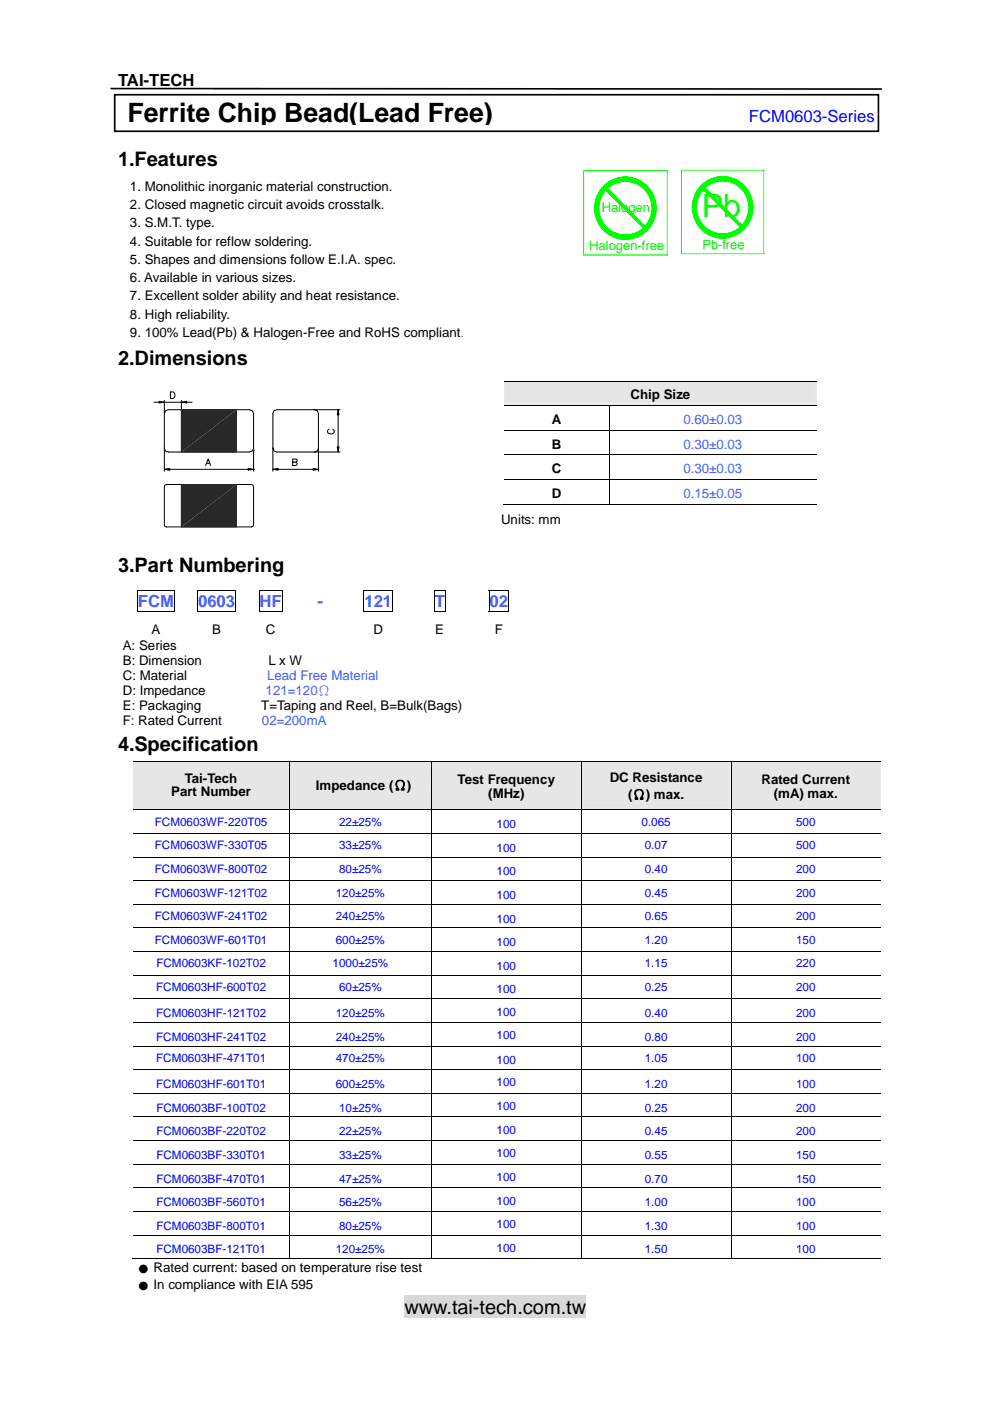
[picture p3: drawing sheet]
<svg xmlns="http://www.w3.org/2000/svg" width="210mm" height="297mm" viewBox="0 0 210 297" stroke-linecap="round" stroke-linejoin="round" font-family="sans-serif">
<defs><g id="words">
<text font-size="6.9" fill="#0f0" x="148.8" y="46">Pb</text>
<text font-size="5.7" x="27" y="25.8">Ferrite Chip Bead(Lead Free)</text>
<g font-size="4.2">
<text x="25" y="35.2">1.Features</text>
<text x="25" y="77.5">2.Dimensions</text>
<text x="25" y="121.2">3.Part Numbering</text>
<text x="25" y="159.3">4.Specification</text>
<text x="85.7" y="278.6">www.tai-tech.com.tw</text>
</g>
<text font-size="3.5" x="25" y="18.3">TAI-TECH</text>
<text font-size="3.5" fill="#00f" x="158.8" y="25.8">FCM0603-Series</text>
<g font-size="3.5" fill="#3365ff">
<text x="29.3" y="128.7">FCM</text>
<text x="42" y="128.7">0603</text>
<text x="55" y="128.7">HF</text>
<text x="67.3" y="128.7">-</text>
<text x="77.3" y="128.7">121</text>
<text x="92.2" y="128.7">T</text>
<text x="103.8" y="128.7">02</text>
</g>
<g font-size="2.8">
<text x="27.6" y="40.4">1. Monolithic inorganic material construction.</text>
<text x="27.6" y="44.3">2. Closed magnetic circuit avoids crosstalk.</text>
<text x="27.6" y="48.2">3. S.M.T. type.</text>
<text x="27.6" y="52.1">4. Suitable for reflow soldering.</text>
<text x="27.6" y="56">5. Shapes and dimensions follow E.I.A. spec.</text>
<text x="27.6" y="59.8">6. Available in various sizes.</text>
<text x="27.6" y="63.7">7. Excellent solder ability and heat resistance.</text>
<text x="27.6" y="67.6">8. High reliability.</text>
<text x="27.6" y="71.5">9. 100% Lead(Pb) &amp; Halogen-Free and RoHS compliant</text>
<text x="117" y="89.9">A</text>
<text x="133.7" y="84.7">Chip Size</text>
<text x="117" y="95.1">B</text>
<text x="117" y="100.4">C</text>
<text x="117" y="105.6">D</text>
<text x="106.2" y="111.2">Units: mm</text>
<text x="26" y="137.9">A: Series</text>
<text x="32.1" y="134.4">A</text>
<text x="45" y="134.4">B</text>
<text x="56.4" y="134.4">C</text>
<text x="79.2" y="134.4">D</text>
<text x="92.3" y="134.5">E</text>
<text x="104.9" y="134.5">F</text>
<text x="26" y="141">B: Dimension</text>
<text x="57" y="141">L x W</text>
<text x="26" y="144.2">C: Material</text>
<text x="26" y="147.4">D: Impedance</text>
<text x="26" y="150.6">E: Packaging</text>
<text x="26" y="153.7">F: Rated Current</text>
<text x="55.4" y="150.6">T=Taping and Reel, B=Bulk(Bags)</text>
<text x="39.2" y="166">Tai-Tech</text>
<text x="67" y="167.4">Impedance (Ω)</text>
<text x="97" y="166.2">Test Frequency</text>
<text x="129.3" y="165.9">DC Resistance</text>
<text x="161.5" y="166.2">Rated Current</text>
<text x="36.3" y="168.8">Part Number</text>
<text x="103.5" y="169.2">(MHz)</text>
<text x="133.2" y="169.4">(Ω) max.</text>
<text x="164" y="169.2">(mA) max.</text>
<text x="32.6" y="269.8">Rated current: based on temperature rise test</text>
<text x="32.6" y="273.3">In compliance with EIA 595</text>
</g>
<g font-size="2.8" fill="#0f0">
<text x="127.6" y="45">Halogen</text>
<text x="124.9" y="53.1">Halogen-free</text>
</g>
<g font-size="2.8" fill="#3365ff">
<text x="144.9" y="89.9">0.60±0.03</text>
<text x="144.9" y="95.1">0.30±0.03</text>
<text x="144.9" y="100.4">0.30±0.03</text>
<text x="144.9" y="105.6">0.15±0.05</text>
<text x="56.3" y="147.4">121=120Ω</text>
<text x="56.6" y="144.2">Lead Free Material</text>
<text x="55.5" y="153.7">02=200mA</text>
</g>
<text font-size="2.7" fill="#0f0" x="149" y="52.8">Pb-free</text>
<text font-size="2.5" fill="#f00" x="97.7" y="71.5">.</text>
<g font-size="2.5" fill="#00f">
<text x="32.8" y="175">FCM0603WF-220T05</text>
<text x="71.9" y="175">22±25%</text>
<text x="105.3" y="175.6">100</text>
<text x="136" y="175">0.065</text>
<text x="168.8" y="175">500</text>
<text x="32.8" y="180.1">FCM0603WF-330T05</text>
<text x="32.8" y="185.1">FCM0603WF-800T02</text>
<text x="71.9" y="180.1">33±25%</text>
<text x="71.9" y="185.1">80±25%</text>
<text x="105.3" y="180.6">100</text>
<text x="105.3" y="185.6">100</text>
<text x="136.7" y="180.1">0.07</text>
<text x="136.7" y="185.1">0.40</text>
<text x="168.8" y="180.1">500</text>
<text x="168.8" y="185.1">200</text>
<text x="32.8" y="190.1">FCM0603WF-121T02</text>
<text x="71.2" y="190.1">120±25%</text>
<text x="105.3" y="190.6">100</text>
<text x="136.7" y="190.1">0.45</text>
<text x="168.8" y="190.1">200</text>
<text x="32.8" y="195.1">FCM0603WF-241T02</text>
<text x="71.2" y="195.1">240±25%</text>
<text x="105.3" y="195.6">100</text>
<text x="136.7" y="195.1">0.65</text>
<text x="168.8" y="195.1">200</text>
<text x="32.8" y="200.1">FCM0603WF-601T01</text>
<text x="71.2" y="200.1">600±25%</text>
<text x="105.3" y="200.6">100</text>
<text x="136.7" y="200.1">1.20</text>
<text x="168.8" y="200.1">150</text>
<text x="33.2" y="205.1">FCM0603KF-102T02</text>
<text x="70.5" y="205.1">1000±25%</text>
<text x="105.3" y="205.6">100</text>
<text x="136.7" y="205.1">1.15</text>
<text x="168.8" y="205.1">220</text>
<text x="33.1" y="210.1">FCM0603HF-600T02</text>
<text x="33.1" y="215.6">FCM0603HF-121T02</text>
<text x="71.2" y="215.6">120±25%</text>
<text x="71.9" y="210.1">60±25%</text>
<text x="105.3" y="210.6">100</text>
<text x="105.3" y="215.3">100</text>
<text x="136.7" y="210.1">0.25</text>
<text x="136.7" y="215.6">0.40</text>
<text x="168.8" y="210.1">200</text>
<text x="168.8" y="215.6">200</text>
<text x="33.1" y="220.7">FCM0603HF-241T02</text>
<text x="71.2" y="220.7">240±25%</text>
<text x="105.3" y="220.3">100</text>
<text x="136.7" y="220.7">0.80</text>
<text x="168.8" y="220.7">200</text>
<text x="33.1" y="225.1">FCM0603HF-471T01</text>
<text x="71.2" y="225.1">470±25%</text>
<text x="105.3" y="225.7">100</text>
<text x="136.7" y="225.1">1.05</text>
<text x="168.8" y="225.1">100</text>
<text x="33.1" y="230.7">FCM0603HF-601T01</text>
<text x="71.2" y="230.7">600±25%</text>
<text x="105.3" y="230.4">100</text>
<text x="136.7" y="230.7">1.20</text>
<text x="168.8" y="230.7">100</text>
<text x="33.2" y="235.7">FCM0603BF-100T02</text>
<text x="71.9" y="235.7">10±25%</text>
<text x="105.3" y="235.4">100</text>
<text x="136.7" y="235.7">0.25</text>
<text x="168.8" y="235.7">200</text>
<text x="33.2" y="240.7">FCM0603BF-220T02</text>
<text x="33.2" y="245.7">FCM0603BF-330T01</text>
<text x="71.9" y="240.7">22±25%</text>
<text x="71.9" y="245.7">33±25%</text>
<text x="105.3" y="240.4">100</text>
<text x="105.3" y="245.4">100</text>
<text x="136.7" y="240.7">0.45</text>
<text x="136.7" y="245.7">0.55</text>
<text x="168.8" y="240.7">200</text>
<text x="168.8" y="245.7">150</text>
<text x="33.2" y="250.7">FCM0603BF-470T01</text>
<text x="71.9" y="250.7">47±25%</text>
<text x="105.3" y="250.4">100</text>
<text x="136.7" y="250.7">0.70</text>
<text x="168.8" y="250.7">150</text>
<text x="33.2" y="255.7">FCM0603BF-560T01</text>
<text x="71.9" y="255.7">56±25%</text>
<text x="105.3" y="255.4">100</text>
<text x="136.7" y="255.7">1.00</text>
<text x="168.8" y="255.7">100</text>
<text x="33.2" y="260.7">FCM0603BF-800T01</text>
<text x="71.9" y="260.7">80±25%</text>
<text x="105.3" y="260.4">100</text>
<text x="136.7" y="260.7">1.30</text>
<text x="168.8" y="260.7">100</text>
<text x="33.2" y="265.7">FCM0603BF-121T01</text>
<text x="71.2" y="265.7">120±25%</text>
<text x="105.3" y="265.4">100</text>
<text x="136.7" y="265.7">1.50</text>
<text x="168.8" y="265.7">100</text>
</g>
<g font-size="2.1">
<text x="29.4" y="269.8">●</text>
<text x="29.4" y="273.3">●</text>
</g>
</g></defs>
<path d="M85.7 274.6h38.6v4.9h-38.6z" fill="#d9d9d9"/>
<path d="M23.4 18.8l163.6 .1" fill="none" stroke="#000" stroke-width=".35"/>
<g fill="#e6e6e6">
<path d="M28.2 161.5h33v10.1h-33z"/>
<path d="M28.7 163.7h32.1v2.9h-32.1z"/>
<path d="M28.7 166.6h32.1v2.8h-32.1z"/>
<path d="M61.4 161.5h30v10.1h-30z"/>
<path d="M61.8 165.2h29.2v2.8h-29.2z"/>
<path d="M91.6 161.5h31.5v10.1h-31.5z"/>
<path d="M92 163.4h30.7v3.5h-30.7z"/>
<path d="M92 166.9h30.7v2.8h-30.7z"/>
<path d="M123.3 161.5h31.6v10.1h-31.6z"/>
<path d="M123.7 163h30.8v3.6h-30.8z"/>
<path d="M123.7 166.6h30.8v3.5h-30.8z"/>
<path d="M155.1 161.5h31.7v10.1h-31.7z"/>
<path d="M155.5 163.4h30.7v3.5h-30.7z"/>
<path d="M155.5 166.9h30.7v2.8h-30.7z"/>
</g>
<g fill="none" stroke="#000" stroke-width=".21">
<path d="M29.1 125.3h8M29.1 129.6h8M29.2 125.4v4.1M37 125.4v4.1M41.8 125.3h8.2M41.8 129.6h8.2M41.9 125.4v4.1M49.9 125.4v4.1M54.9 125.3h5M54.9 129.6h5M54.9 125.4v4.1M59.8 125.4v4.1"/>
<path d="M77.1 125.3h6.2M77.1 129.6h6.2M77.2 125.4v4.1M83.2 125.4v4.1M92 125.3h2.5M92 129.6h2.5M92.1 125.4v4.1M94.4 125.4v4.1M103.6 125.3h4.3M103.6 129.6h4.3M103.7 125.4v4.1M107.8 125.4v4.1"/>
<path d="M28.2 161.4h158.6M28.2 171.7h158.6M28.2 176.7h158.6M61.3 161.5v10.1M61.3 171.8v4.8M61.3 176.8v4.8M91.5 161.5v10.1M91.5 171.8v4.8M91.5 176.8v4.8M123.3 161.5v10.1M123.3 171.8v4.8M123.3 176.8v4.8"/>
<path d="M155 161.5v10.1M155 171.8v4.8M155 176.8v4.8M28.2 181.7h158.6M28.2 186.7h158.6M28.2 191.7h158.6M28.2 196.7h158.6M61.3 181.8v4.8M61.3 186.8v4.8M61.3 191.8v4.9M61.3 196.8v4.9M91.5 181.8v4.8"/>
<path d="M91.5 186.8v4.8M91.5 191.8v4.9M91.5 196.8v4.9M123.3 181.8v4.8M123.3 186.8v4.8M123.3 191.8v4.9M123.3 196.8v4.9M155 181.8v4.8M155 186.8v4.8M155 191.8v4.9M155 196.8v4.9M28.2 201.7h158.6"/>
<path d="M28.2 206.8h158.6M28.2 211.8h158.6M28.2 216.8h158.6M61.3 201.8v4.9M61.3 206.8v4.9M61.3 211.9v4.8M61.3 216.9v4.8M91.5 201.8v4.9M91.5 206.8v4.9M91.5 211.9v4.8M91.5 216.9v4.8M123.3 201.8v4.9"/>
<path d="M123.3 206.8v4.9M123.3 211.9v4.8M123.3 216.9v4.8M155 201.8v4.9M155 206.8v4.9M155 211.9v4.8M155 216.9v4.8M28.2 221.8h158.6M28.2 226.8h158.6M28.2 231.8h158.6M28.2 236.8h158.6M61.3 221.9v4.8"/>
<path d="M61.3 226.9v4.8M61.3 231.9v4.8M61.3 236.9v4.8M91.5 221.9v4.8M91.5 226.9v4.8M91.5 231.9v4.8M91.5 236.9v4.8M123.3 221.9v4.8M123.3 226.9v4.8M123.3 231.9v4.8M123.3 236.9v4.8M155 221.9v4.8"/>
<path d="M155 226.9v4.8M155 231.9v4.8M155 236.9v4.8M28.2 241.8h158.6M28.2 246.8h158.6M28.2 251.8h158.6M28.2 256.9h158.6M61.3 241.9v4.8M61.3 246.9v4.9M61.3 251.9v4.9M61.3 256.9v4.9M91.5 241.9v4.8"/>
<path d="M91.5 246.9v4.9M91.5 251.9v4.9M91.5 256.9v4.9M123.3 241.9v4.8M123.3 246.9v4.9M123.3 251.9v4.9M123.3 256.9v4.9M155 241.9v4.8M155 246.9v4.9M155 251.9v4.9M155 256.9v4.9M28 266.9h33.2"/>
<path d="M28.2 261.9h158.6M61.3 261.9v5.1M61.4 266.9h30M91.5 261.9v5.1M91.6 266.9h31.6M123.3 261.9v5.1M123.3 266.9h31.6M155 261.9v5.1M155.1 266.9h31.7"/>
</g>
<g fill="#000">
<path d="M29.1 125.2h.2v.2h-.2zM29.1 129.5h.2v.2h-.2zM36.9 125.2h.2v.2h-.2zM36.9 129.5h.2v.2h-.2zM41.8 125.2h.2v.2h-.2zM41.8 129.5h.2v.2h-.2zM49.8 125.2h.2v.2h-.2zM49.8 129.5h.2v.2h-.2zM54.9 125.2h.1v.2h-.1zM54.9 129.5h.1v.2h-.1zM59.7 125.2h.2v.2h-.2zM59.7 129.5h.2v.2h-.2z"/>
<path d="M77.1 125.2h.2v.2h-.2zM77.1 129.5h.2v.2h-.2zM83.1 125.2h.2v.2h-.2zM83.1 129.5h.2v.2h-.2zM92 125.2h.2v.2h-.2zM92 129.5h.2v.2h-.2zM94.3 125.2h.2v.2h-.2zM94.3 129.5h.2v.2h-.2zM103.6 125.2h.2v.2h-.2zM103.6 129.5h.2v.2h-.2zM107.7 125.2h.2v.2h-.2zM107.7 129.5h.2v.2h-.2z"/>
</g>
<g fill="#fff">
<path d="M26.7 122.3h.2v.2h-.2z"/>
<path d="M26.7 122.3h85.2v.2h-85.2z"/>
<path d="M111.8 122.3h.1v.2h-.1z"/>
<path d="M26.7 122.5h.2v9.5h-.2z"/>
<path d="M39.3 122.5h.1v9.5h-.1z"/>
<path d="M52.5 122.5h.1v9.5h-.1z"/>
<path d="M62.1 122.5h.2v9.5h-.2z"/>
<path d="M73.5 122.5h.2v9.5h-.2z"/>
<path d="M86.7 122.5h.2v9.5h-.2z"/>
<path d="M99.6 122.5h.2v9.5h-.2z"/>
<path d="M111.8 122.5h.1v9.5h-.1z"/>
<path d="M26.7 132h85.2v.2h-85.2z"/>
<path d="M26.7 132.2h.2v3.1h-.2z"/>
<path d="M26.7 135.1h12.6v.2h-12.6z"/>
<path d="M39.3 132.2h.1v3.1h-.1z"/>
<path d="M39.4 135.1h13.1v.2h-13.1z"/>
<path d="M52.5 132.2h.1v3.1h-.1z"/>
<path d="M52.6 135.1h9.5v.2h-9.5z"/>
<path d="M62.1 132.2h.2v3.1h-.2z"/>
<path d="M62.3 135.1h11.2v.2h-11.2z"/>
<path d="M73.5 132.2h.2v3.1h-.2z"/>
<path d="M73.7 135.1h13v.2h-13z"/>
<path d="M86.7 132.2h.2v3.1h-.2z"/>
<path d="M86.9 135.1h12.7v.2h-12.7z"/>
<path d="M99.6 132.2h.2v3.1h-.2z"/>
<path d="M99.8 135.1h12v.2h-12z"/>
<path d="M111.8 132.2h.1v3.1h-.1z"/>
<path d="M111.8 135.1h.1v.2h-.1z"/>
</g>
<g fill="#e6e6e6">
<path d="M106.9 80.9h66.3v5h-66.3z"/>
<path d="M107.4 81.3h65.3v4.2h-65.3z"/>
</g>
<path d="M106.9 80.8h66.3M106.9 86h66.3M106.9 91.2h66.3M106.9 96.5h66.3M129.2 86.1v5.1M129.2 91.3v5.1M129.2 96.5v5.1M106.7 106.9h22.4M106.9 101.7h66.3M129.2 101.8v5.2M129.2 106.9h44" fill="none" stroke="#000" stroke-width=".21"/>
<path d="M143 35.1h20.5v20.7h-20.5z" fill="#fff"/>
<path d="M153 50.4h.5z" fill="#0f0"/>
<path d="M153 50.4h.5z" fill="none" stroke="#0f0" stroke-width=".21"/>
<path d="M153 50.4h.7z" fill="#0f0"/>
<path d="M153 50.4h.7z" fill="none" stroke="#0f0" stroke-width=".21"/>
<path d="M152.7 50.4h1z" fill="#0f0"/>
<path d="M152.7 50.4h1z" fill="none" stroke="#0f0" stroke-width=".21"/>
<path d="M152.7 50.4h1.3z" fill="#0f0"/>
<path d="M152.7 50.4h1.3z" fill="none" stroke="#0f0" stroke-width=".21"/>
<path d="M152.5 50.4h1.5z" fill="#0f0"/>
<path d="M152.5 50.4h1.5z" fill="none" stroke="#0f0" stroke-width=".21"/>
<path d="M152.5 50.4h1.7z" fill="#0f0"/>
<g fill="none" stroke="#0f0" stroke-width=".21">
<path d="M149.9 49.5h2.4l-2.2 .1zM149.9 49.6h2.6M149.9 49.5h2.1zM149.9 49.5h2.1M149.9 49.5h2.4zM149.9 49.5h2.4M150.1 49.6h2.6zM150.1 49.6h6.2M150.1 49.6h2.9zM150.1 49.6h6.2l-6 .1zM150.1 49.7h6.2M150.1 49.6h3.1z"/>
<path d="M150.1 49.6h6.2zM150.1 49.6h2.4zM150.3 49.7h5.8zM150.3 49.8h5.8M150.3 49.7l6-.1-.2 .1zM150.5 49.8l5.6-.1zM150.5 49.8h5.4zM150.5 49.9h5.4M150.8 50l5.1-.2zM150.8 50h4.9zM150.8 50h4.9M151 50h4.7z"/>
<path d="M151 50h4.4zM151 50.1h4.4M151.2 50.1l4.2-.1zM151.2 50.1h4zM151.2 50.2h4M151.5 50.2h3.5zM151.5 50.2h3.5M151.5 50.2l3.7-.1zM151.7 50.3h3zM151.7 50.3h3M151.7 50.3l3.3-.1zM152 50.3h2.5z"/>
<path d="M152 50.4h2.5M152 50.3h2.7zM152.2 50.4h2zM152.2 50.4h2M152.2 50.4l2.3-.1zM152.5 50.4h1.7zM153.2 49.6h3.1zM153.5 49.6h2.8zM153.7 49.6h2.6zM153.9 49.6h2.4zM154.2 49.5h2.4l-.3 .1zM154.2 49.5h2.4z"/>
<path d="M154.2 49.5h2.4M154.4 49.5h2.2zM154.4 49.5h2.2M156.6 49.6h-2.7"/>
</g>
<path d="M149.9 49.5l1.9-.1z" fill="#0f0"/>
<path d="M149.9 49.5l1.9-.1z" fill="none" stroke="#0f0" stroke-width=".21"/>
<path d="M154.6 49.4l2 .1z" fill="#0f0"/>
<path d="M154.6 49.4l2 .1z" fill="none" stroke="#0f0" stroke-width=".21"/>
<path d="M149.7 49.4h1.9l-1.7 .1z" fill="#0f0"/>
<path d="M149.7 49.4h1.9l-1.7 .1z" fill="none" stroke="#0f0" stroke-width=".21"/>
<path d="M154.9 49.4h1.9l-.2 .1z" fill="#0f0"/>
<path d="M154.9 49.4h1.9l-.2 .1z" fill="none" stroke="#0f0" stroke-width=".21"/>
<path d="M149.7 49.4h1.9z" fill="#0f0"/>
<path d="M149.7 49.4h1.9z" fill="none" stroke="#0f0" stroke-width=".21"/>
<path d="M154.9 49.4h1.9z" fill="#0f0"/>
<path d="M154.9 49.4h1.9z" fill="none" stroke="#0f0" stroke-width=".21"/>
<path d="M149.5 49.2l1.9 .1-1.7 .1z" fill="#0f0"/>
<path d="M149.5 49.2l1.9 .1-1.7 .1z" fill="none" stroke="#0f0" stroke-width=".21"/>
<path d="M155.1 49.3l1.9-.1-.2 .2z" fill="#0f0"/>
<path d="M155.1 49.3l1.9-.1-.2 .2z" fill="none" stroke="#0f0" stroke-width=".21"/>
<path d="M149.5 49.2l1.9 .1z" fill="#0f0"/>
<path d="M149.5 49.2l1.9 .1z" fill="none" stroke="#0f0" stroke-width=".21"/>
<path d="M155.1 49.3l1.9-.1z" fill="#0f0"/>
<path d="M155.1 49.3l1.9-.1z" fill="none" stroke="#0f0" stroke-width=".21"/>
<path d="M149.5 49.2h1.6z" fill="#0f0"/>
<path d="M149.5 49.2h1.6z" fill="none" stroke="#0f0" stroke-width=".21"/>
<path d="M155.3 49.2h1.7z" fill="#0f0"/>
<path d="M155.3 49.2h1.7z" fill="none" stroke="#0f0" stroke-width=".21"/>
<path d="M155.5 49.1h1.7l-.2 .1z" fill="#0f0"/>
<path d="M155.5 49.1h1.7l-.2 .1z" fill="none" stroke="#0f0" stroke-width=".21"/>
<path d="M149.2 49.1h1.7l-1.4 .1z" fill="#0f0"/>
<path d="M149.2 49.1h1.7l-1.4 .1z" fill="none" stroke="#0f0" stroke-width=".21"/>
<path d="M149.2 49.1h1.7z" fill="#0f0"/>
<path d="M149.2 49.1h1.7z" fill="none" stroke="#0f0" stroke-width=".21"/>
<path d="M155.5 49.1h1.7z" fill="#0f0"/>
<path d="M155.5 49.1h1.7z" fill="none" stroke="#0f0" stroke-width=".21"/>
<path d="M149.2 49.1l1.3-.2 .2 .1z" fill="#0f0"/>
<path d="M149.2 49.1l1.3-.2 .2 .1z" fill="none" stroke="#0f0" stroke-width=".21"/>
<path d="M155.7 49l.2-.1 1.3 .2z" fill="#0f0"/>
<path d="M155.7 49l.2-.1 1.3 .2z" fill="none" stroke="#0f0" stroke-width=".21"/>
<path d="M149.1 48.9h1.4l-1.3 .2z" fill="#0f0"/>
<path d="M149.1 48.9h1.4l-1.3 .2z" fill="none" stroke="#0f0" stroke-width=".21"/>
<path d="M155.9 48.9h1.5l-.2 .2z" fill="#0f0"/>
<path d="M155.9 48.9h1.5l-.2 .2z" fill="none" stroke="#0f0" stroke-width=".21"/>
<path d="M149.1 48.9l1.2-.1 .2 .1z" fill="#0f0"/>
<path d="M149.1 48.9l1.2-.1 .2 .1z" fill="none" stroke="#0f0" stroke-width=".21"/>
<path d="M155.9 48.9l.2-.1 1.3 .1z" fill="#0f0"/>
<path d="M155.9 48.9l.2-.1 1.3 .1z" fill="none" stroke="#0f0" stroke-width=".21"/>
<path d="M148.9 48.7l1.4 .1-1.2 .1z" fill="#0f0"/>
<path d="M148.9 48.7l1.4 .1-1.2 .1z" fill="none" stroke="#0f0" stroke-width=".21"/>
<path d="M156.1 48.8l1.5-.1-.2 .2z" fill="#0f0"/>
<path d="M156.1 48.8l1.5-.1-.2 .2z" fill="none" stroke="#0f0" stroke-width=".21"/>
<path d="M148.9 48.7l1.2-.1 .2 .2z" fill="#0f0"/>
<path d="M148.9 48.7l1.2-.1 .2 .2z" fill="none" stroke="#0f0" stroke-width=".21"/>
<path d="M156.1 48.8l.2-.2 1.3 .1z" fill="#0f0"/>
<path d="M156.1 48.8l.2-.2 1.3 .1z" fill="none" stroke="#0f0" stroke-width=".21"/>
<path d="M156.3 48.6h1.4l-.1 .1z" fill="#0f0"/>
<path d="M156.3 48.6h1.4l-.1 .1z" fill="none" stroke="#0f0" stroke-width=".21"/>
<path d="M148.7 48.6h1.4l-1.2 .1z" fill="#0f0"/>
<path d="M148.7 48.6h1.4l-1.2 .1z" fill="none" stroke="#0f0" stroke-width=".21"/>
<path d="M148.7 48.6l1.2-.1 .2 .1z" fill="#0f0"/>
<path d="M148.7 48.6l1.2-.1 .2 .1z" fill="none" stroke="#0f0" stroke-width=".21"/>
<path d="M156.3 48.6l.2-.1 1.2 .1z" fill="#0f0"/>
<path d="M156.3 48.6l.2-.1 1.2 .1z" fill="none" stroke="#0f0" stroke-width=".21"/>
<path d="M156.5 48.5l1.4-.1-.2 .2z" fill="#0f0"/>
<path d="M156.5 48.5l1.4-.1-.2 .2z" fill="none" stroke="#0f0" stroke-width=".21"/>
<path d="M148.5 48.4l1.4 .1-1.2 .1z" fill="#0f0"/>
<path d="M148.5 48.4l1.4 .1-1.2 .1z" fill="none" stroke="#0f0" stroke-width=".21"/>
<path d="M148.5 48.4l1.2-.1 .2 .2z" fill="#0f0"/>
<path d="M148.5 48.4l1.2-.1 .2 .2z" fill="none" stroke="#0f0" stroke-width=".21"/>
<path d="M156.5 48.5l.2-.2 1.2 .1z" fill="#0f0"/>
<path d="M156.5 48.5l.2-.2 1.2 .1z" fill="none" stroke="#0f0" stroke-width=".21"/>
<path d="M148.5 48.4l1-.2 .2 .1z" fill="#0f0"/>
<path d="M148.5 48.4l1-.2 .2 .1z" fill="none" stroke="#0f0" stroke-width=".21"/>
<path d="M156.7 48.3l.2-.1 1 .2z" fill="#0f0"/>
<path d="M156.7 48.3l.2-.1 1 .2z" fill="none" stroke="#0f0" stroke-width=".21"/>
<path d="M148.4 48.2h1.1l-1 .2z" fill="#0f0"/>
<path d="M148.4 48.2h1.1l-1 .2z" fill="none" stroke="#0f0" stroke-width=".21"/>
<path d="M156.9 48.2h1.2l-.2 .2z" fill="#0f0"/>
<path d="M156.9 48.2h1.2l-.2 .2z" fill="none" stroke="#0f0" stroke-width=".21"/>
<path d="M148.4 48.2l1-.2 .1 .2z" fill="#0f0"/>
<path d="M148.4 48.2l1-.2 .1 .2z" fill="none" stroke="#0f0" stroke-width=".21"/>
<path d="M156.9 48.2l.2-.2 1 .2z" fill="#0f0"/>
<path d="M156.9 48.2l.2-.2 1 .2z" fill="none" stroke="#0f0" stroke-width=".21"/>
<path d="M157.1 48h1.1l-.1 .2z" fill="#0f0"/>
<path d="M157.1 48h1.1l-.1 .2z" fill="none" stroke="#0f0" stroke-width=".21"/>
<path d="M148.2 48h1.2l-1 .2z" fill="#0f0"/>
<path d="M148.2 48h1.2l-1 .2z" fill="none" stroke="#0f0" stroke-width=".21"/>
<path d="M148.2 48l1-.1 .2 .1z" fill="#0f0"/>
<path d="M148.2 48l1-.1 .2 .1z" fill="none" stroke="#0f0" stroke-width=".21"/>
<path d="M157.1 48l.1-.1 1 .1z" fill="#0f0"/>
<path d="M157.1 48l.1-.1 1 .1z" fill="none" stroke="#0f0" stroke-width=".21"/>
<path d="M157.2 47.9l1.2-.1-.2 .2z" fill="#0f0"/>
<path d="M157.2 47.9l1.2-.1-.2 .2z" fill="none" stroke="#0f0" stroke-width=".21"/>
<path d="M148 47.8l1.2 .1-1 .1z" fill="#0f0"/>
<path d="M148 47.8l1.2 .1-1 .1z" fill="none" stroke="#0f0" stroke-width=".21"/>
<path d="M148 47.8l1-.1 .2 .2z" fill="#0f0"/>
<path d="M148 47.8l1-.1 .2 .2z" fill="none" stroke="#0f0" stroke-width=".21"/>
<path d="M157.4 47.7l1 .1-1.2 .1z" fill="#0f0"/>
<path d="M157.4 47.7l1 .1-1.2 .1z" fill="none" stroke="#0f0" stroke-width=".21"/>
<path d="M157.4 47.7l1.1-.1-.1 .2z" fill="#0f0"/>
<path d="M157.4 47.7l1.1-.1-.1 .2z" fill="none" stroke="#0f0" stroke-width=".21"/>
<path d="M147.9 47.6l1.1 .1-1 .1z" fill="#0f0"/>
<path d="M147.9 47.6l1.1 .1-1 .1z" fill="none" stroke="#0f0" stroke-width=".21"/>
<path d="M147.9 47.6l1-.1 .1 .2z" fill="#0f0"/>
<path d="M147.9 47.6l1-.1 .1 .2z" fill="none" stroke="#0f0" stroke-width=".21"/>
<path d="M157.4 47.7l.2-.2 .9 .1z" fill="#0f0"/>
<path d="M157.4 47.7l.2-.2 .9 .1z" fill="none" stroke="#0f0" stroke-width=".21"/>
<path d="M157.6 47.5l1.1-.2-.2 .3z" fill="#0f0"/>
<path d="M157.6 47.5l1.1-.2-.2 .3z" fill="none" stroke="#0f0" stroke-width=".21"/>
<path d="M147.8 47.3l1.1 .2-1 .1z" fill="#0f0"/>
<path d="M147.8 47.3l1.1 .2-1 .1z" fill="none" stroke="#0f0" stroke-width=".21"/>
<path d="M147.8 47.3h.9l.2 .2z" fill="#0f0"/>
<path d="M147.8 47.3h.9l.2 .2z" fill="none" stroke="#0f0" stroke-width=".21"/>
<path d="M157.7 47.3h1l-1.1 .2z" fill="#0f0"/>
<path d="M157.7 47.3h1l-1.1 .2z" fill="none" stroke="#0f0" stroke-width=".21"/>
<path d="M147.6 47.1l1.1 .2h-.9z" fill="#0f0"/>
<path d="M147.6 47.1l1.1 .2h-.9z" fill="none" stroke="#0f0" stroke-width=".21"/>
<path d="M157.7 47.3l1.1-.2-.1 .2z" fill="#0f0"/>
<path d="M157.7 47.3l1.1-.2-.1 .2z" fill="none" stroke="#0f0" stroke-width=".21"/>
<path d="M147.6 47.1h1l.1 .2z" fill="#0f0"/>
<path d="M147.6 47.1h1l.1 .2z" fill="none" stroke="#0f0" stroke-width=".21"/>
<path d="M157.8 47.1h1l-1.1 .2z" fill="#0f0"/>
<path d="M157.8 47.1h1l-1.1 .2z" fill="none" stroke="#0f0" stroke-width=".21"/>
<path d="M147.6 47.1l.9-.2 .1 .2z" fill="#0f0"/>
<path d="M147.6 47.1l.9-.2 .1 .2z" fill="none" stroke="#0f0" stroke-width=".21"/>
<path d="M158 46.9l.8 .2h-1z" fill="#0f0"/>
<path d="M158 46.9l.8 .2h-1z" fill="none" stroke="#0f0" stroke-width=".21"/>
<path d="M158 46.9h.9l-.1 .2z" fill="#0f0"/>
<path d="M158 46.9h.9l-.1 .2z" fill="none" stroke="#0f0" stroke-width=".21"/>
<path d="M147.5 46.9h1l-.9 .2z" fill="#0f0"/>
<path d="M147.5 46.9h1l-.9 .2z" fill="none" stroke="#0f0" stroke-width=".21"/>
<path d="M147.5 46.9l.9-.2 .1 .2z" fill="#0f0"/>
<path d="M147.5 46.9l.9-.2 .1 .2z" fill="none" stroke="#0f0" stroke-width=".21"/>
<path d="M158.1 46.7l.8 .2h-.9z" fill="#0f0"/>
<path d="M158.1 46.7l.8 .2h-.9z" fill="none" stroke="#0f0" stroke-width=".21"/>
<path d="M147.4 46.7h1l-.9 .2z" fill="#0f0"/>
<path d="M147.4 46.7h1l-.9 .2z" fill="none" stroke="#0f0" stroke-width=".21"/>
<path d="M158.1 46.7h.9l-.1 .2z" fill="#0f0"/>
<path d="M158.1 46.7h.9l-.1 .2z" fill="none" stroke="#0f0" stroke-width=".21"/>
<path d="M147.4 46.7l.9-.2 .1 .2z" fill="#0f0"/>
<path d="M147.4 46.7l.9-.2 .1 .2z" fill="none" stroke="#0f0" stroke-width=".21"/>
<path d="M158.2 46.5l.8 .2h-.9z" fill="#0f0"/>
<path d="M158.2 46.5l.8 .2h-.9z" fill="none" stroke="#0f0" stroke-width=".21"/>
<path d="M158.2 46.5l.9-.1-.1 .3z" fill="#0f0"/>
<path d="M158.2 46.5l.9-.1-.1 .3z" fill="none" stroke="#0f0" stroke-width=".21"/>
<path d="M147.3 46.4l1 .1-.9 .2z" fill="#0f0"/>
<path d="M147.3 46.4l1 .1-.9 .2z" fill="none" stroke="#0f0" stroke-width=".21"/>
<path d="M147.3 46.4l.8-.1 .2 .2z" fill="#0f0"/>
<path d="M147.3 46.4l.8-.1 .2 .2z" fill="none" stroke="#0f0" stroke-width=".21"/>
<path d="M158.3 46.3l.8 .1-.9 .1z" fill="#0f0"/>
<path d="M158.3 46.3l.8 .1-.9 .1z" fill="none" stroke="#0f0" stroke-width=".21"/>
<path d="M158.3 46.3l.9-.1-.1 .2z" fill="#0f0"/>
<path d="M158.3 46.3l.9-.1-.1 .2z" fill="none" stroke="#0f0" stroke-width=".21"/>
<path d="M147.2 46.2l.9 .1-.8 .1z" fill="#0f0"/>
<path d="M147.2 46.2l.9 .1-.8 .1z" fill="none" stroke="#0f0" stroke-width=".21"/>
<path d="M147.2 46.2l.8-.1 .1 .2z" fill="#0f0"/>
<path d="M147.2 46.2l.8-.1 .1 .2z" fill="none" stroke="#0f0" stroke-width=".21"/>
<path d="M158.4 46.1l.8 .1-.9 .1z" fill="#0f0"/>
<path d="M158.4 46.1l.8 .1-.9 .1z" fill="none" stroke="#0f0" stroke-width=".21"/>
<path d="M147.1 46l.9 .1-.8 .1z" fill="#0f0"/>
<path d="M147.1 46l.9 .1-.8 .1z" fill="none" stroke="#0f0" stroke-width=".21"/>
<path d="M158.4 46.1l.9-.1-.1 .2z" fill="#0f0"/>
<path d="M158.4 46.1l.9-.1-.1 .2z" fill="none" stroke="#0f0" stroke-width=".21"/>
<path d="M147.1 46l.9-.2v.3z" fill="#0f0"/>
<path d="M147.1 46l.9-.2v.3z" fill="none" stroke="#0f0" stroke-width=".21"/>
<path d="M158.5 45.8l.8 .2-.9 .1z" fill="#0f0"/>
<path d="M158.5 45.8l.8 .2-.9 .1z" fill="none" stroke="#0f0" stroke-width=".21"/>
<path d="M158.5 45.8l.9-.1-.1 .3z" fill="#0f0"/>
<path d="M158.5 45.8l.9-.1-.1 .3z" fill="none" stroke="#0f0" stroke-width=".21"/>
<path d="M147.1 45.7l.9 .1-.9 .2z" fill="#0f0"/>
<path d="M147.1 45.7l.9 .1-.9 .2z" fill="none" stroke="#0f0" stroke-width=".21"/>
<path d="M147.1 45.7l.8-.1 .1 .2z" fill="#0f0"/>
<path d="M147.1 45.7l.8-.1 .1 .2z" fill="none" stroke="#0f0" stroke-width=".21"/>
<path d="M158.5 45.6l.9 .1-.9 .1z" fill="#0f0"/>
<path d="M158.5 45.6l.9 .1-.9 .1z" fill="none" stroke="#0f0" stroke-width=".21"/>
<path d="M158.5 45.6l.9-.1v.2z" fill="#0f0"/>
<path d="M158.5 45.6l.9-.1v.2z" fill="none" stroke="#0f0" stroke-width=".21"/>
<path d="M147 45.5l.9 .1-.8 .1z" fill="#0f0"/>
<path d="M147 45.5l.9 .1-.8 .1z" fill="none" stroke="#0f0" stroke-width=".21"/>
<path d="M147 45.5l.8-.1 .1 .2z" fill="#0f0"/>
<path d="M147 45.5l.8-.1 .1 .2z" fill="none" stroke="#0f0" stroke-width=".21"/>
<path d="M158.6 45.4l.8 .1-.9 .1z" fill="#0f0"/>
<path d="M158.6 45.4l.8 .1-.9 .1z" fill="none" stroke="#0f0" stroke-width=".21"/>
<path d="M146.9 45.2l.9 .2-.8 .1z" fill="#0f0"/>
<path d="M146.9 45.2l.9 .2-.8 .1z" fill="none" stroke="#0f0" stroke-width=".21"/>
<path d="M158.6 45.4l.9-.2-.1 .3z" fill="#0f0"/>
<path d="M158.6 45.4l.9-.2-.1 .3z" fill="none" stroke="#0f0" stroke-width=".21"/>
<path d="M146.9 45.2l.9-.1v.3z" fill="#0f0"/>
<path d="M146.9 45.2l.9-.1v.3z" fill="none" stroke="#0f0" stroke-width=".21"/>
<path d="M158.7 45.1l.8 .1-.9 .2z" fill="#0f0"/>
<path d="M158.7 45.1l.8 .1-.9 .2z" fill="none" stroke="#0f0" stroke-width=".21"/>
<path d="M158.7 45.1l.8-.1v.2z" fill="#0f0"/>
<path d="M158.7 45.1l.8-.1v.2z" fill="none" stroke="#0f0" stroke-width=".21"/>
<path d="M146.9 45l.9 .1-.9 .1z" fill="#0f0"/>
<path d="M146.9 45l.9 .1-.9 .1z" fill="none" stroke="#0f0" stroke-width=".21"/>
<path d="M146.9 45l.8-.1 .1 .2z" fill="#0f0"/>
<path d="M146.9 45l.8-.1 .1 .2z" fill="none" stroke="#0f0" stroke-width=".21"/>
<path d="M158.7 44.9l.8 .1-.8 .1z" fill="#0f0"/>
<path d="M158.7 44.9l.8 .1-.8 .1z" fill="none" stroke="#0f0" stroke-width=".21"/>
<path d="M158.7 44.9l.9-.2-.1 .3z" fill="#0f0"/>
<path d="M158.7 44.9l.9-.2-.1 .3z" fill="none" stroke="#0f0" stroke-width=".21"/>
<path d="M146.9 44.7l.8 .2-.8 .1z" fill="#0f0"/>
<path d="M146.9 44.7l.8 .2-.8 .1z" fill="none" stroke="#0f0" stroke-width=".21"/>
<path d="M146.9 44.7h.8v.2z" fill="#0f0"/>
<path d="M146.9 44.7h.8v.2z" fill="none" stroke="#0f0" stroke-width=".21"/>
<path d="M158.7 44.7h.9l-.9 .2z" fill="#0f0"/>
<path d="M158.7 44.7h.9l-.9 .2z" fill="none" stroke="#0f0" stroke-width=".21"/>
<path d="M146.8 44.5l.9 .2h-.8z" fill="#0f0"/>
<path d="M146.8 44.5l.9 .2h-.8z" fill="none" stroke="#0f0" stroke-width=".21"/>
<path d="M158.7 44.7l.9-.2v.2z" fill="#0f0"/>
<path d="M158.7 44.7l.9-.2v.2z" fill="none" stroke="#0f0" stroke-width=".21"/>
<path d="M146.8 44.5l.9-.1v.3z" fill="#0f0"/>
<path d="M146.8 44.5l.9-.1v.3z" fill="none" stroke="#0f0" stroke-width=".21"/>
<path d="M158.8 44.4l.8 .1-.9 .2z" fill="#0f0"/>
<path d="M158.8 44.4l.8 .1-.9 .2z" fill="none" stroke="#0f0" stroke-width=".21"/>
<path d="M158.8 44.4l.8-.2v.3z" fill="#0f0"/>
<path d="M158.8 44.4l.8-.2v.3z" fill="none" stroke="#0f0" stroke-width=".21"/>
<path d="M146.8 44.2l.9 .2-.9 .1z" fill="#0f0"/>
<path d="M146.8 44.2l.9 .2-.9 .1z" fill="none" stroke="#0f0" stroke-width=".21"/>
<path d="M146.8 44.2h.9v.2z" fill="#0f0"/>
<path d="M146.8 44.2h.9v.2z" fill="none" stroke="#0f0" stroke-width=".21"/>
<path d="M158.8 44.2h.8l-.8 .2z" fill="#0f0"/>
<path d="M158.8 44.2h.8l-.8 .2z" fill="none" stroke="#0f0" stroke-width=".21"/>
<path d="M158.8 44.2l.8-.2v.2z" fill="#0f0"/>
<path d="M158.8 44.2l.8-.2v.2z" fill="none" stroke="#0f0" stroke-width=".21"/>
<path d="M146.8 44.2l.8-.2 .1 .2z" fill="#0f0"/>
<path d="M146.8 44.2l.8-.2 .1 .2z" fill="none" stroke="#0f0" stroke-width=".21"/>
<path d="M146.8 44h.8l-.8 .2z" fill="#0f0"/>
<path d="M146.8 44h.8l-.8 .2z" fill="none" stroke="#0f0" stroke-width=".21"/>
<path d="M158.8 44h.8l-.8 .2z" fill="#0f0"/>
<path d="M158.8 44h.8l-.8 .2z" fill="none" stroke="#0f0" stroke-width=".21"/>
<path d="M146.8 44l.9-.3-.1 .3z" fill="#0f0"/>
<path d="M146.8 44l.9-.3-.1 .3z" fill="none" stroke="#0f0" stroke-width=".21"/>
<path d="M158.8 43.7l.8 .3h-.8z" fill="#0f0"/>
<path d="M158.8 43.7l.8 .3h-.8z" fill="none" stroke="#0f0" stroke-width=".21"/>
<path d="M158.8 43.7h.8v.3z" fill="#0f0"/>
<path d="M158.8 43.7h.8v.3z" fill="none" stroke="#0f0" stroke-width=".21"/>
<path d="M146.8 43.7h.9l-.9 .3z" fill="#0f0"/>
<path d="M146.8 43.7h.9l-.9 .3z" fill="none" stroke="#0f0" stroke-width=".21"/>
<path d="M146.8 43.7l.9-.2v.2z" fill="#0f0"/>
<path d="M146.8 43.7l.9-.2v.2z" fill="none" stroke="#0f0" stroke-width=".21"/>
<path d="M158.8 43.5l.8 .2h-.8z" fill="#0f0"/>
<path d="M158.8 43.5l.8 .2h-.8z" fill="none" stroke="#0f0" stroke-width=".21"/>
<path d="M146.8 43.5h.9l-.9 .2z" fill="#0f0"/>
<path d="M146.8 43.5h.9l-.9 .2z" fill="none" stroke="#0f0" stroke-width=".21"/>
<path d="M158.8 43.5h.8v.2z" fill="#0f0"/>
<path d="M158.8 43.5h.8v.2z" fill="none" stroke="#0f0" stroke-width=".21"/>
<path d="M146.8 43.5l.9-.3v.3z" fill="#0f0"/>
<path d="M146.8 43.5l.9-.3v.3z" fill="none" stroke="#0f0" stroke-width=".21"/>
<path d="M158.7 43.2l.9 .3h-.8z" fill="#0f0"/>
<path d="M158.7 43.2l.9 .3h-.8z" fill="none" stroke="#0f0" stroke-width=".21"/>
<path d="M158.7 43.2h.9v.3z" fill="#0f0"/>
<path d="M158.7 43.2h.9v.3z" fill="none" stroke="#0f0" stroke-width=".21"/>
<path d="M146.9 43.2h.8l-.9 .3z" fill="#0f0"/>
<path d="M146.9 43.2h.8l-.9 .3z" fill="none" stroke="#0f0" stroke-width=".21"/>
<path d="M146.9 43.2l.8-.2v.2z" fill="#0f0"/>
<path d="M146.9 43.2l.8-.2v.2z" fill="none" stroke="#0f0" stroke-width=".21"/>
<path d="M158.7 43l.9 .2h-.8z" fill="#0f0"/>
<path d="M158.7 43l.9 .2h-.8z" fill="none" stroke="#0f0" stroke-width=".21"/>
<path d="M146.9 42.9l.8 .1-.8 .2z" fill="#0f0"/>
<path d="M146.9 42.9l.8 .1-.8 .2z" fill="none" stroke="#0f0" stroke-width=".21"/>
<path d="M158.7 43l.8-.1 .1 .3z" fill="#0f0"/>
<path d="M158.7 43l.8-.1 .1 .3z" fill="none" stroke="#0f0" stroke-width=".21"/>
<path d="M146.9 42.9l.9-.1-.1 .2z" fill="#0f0"/>
<path d="M146.9 42.9l.9-.1-.1 .2z" fill="none" stroke="#0f0" stroke-width=".21"/>
<path d="M158.7 42.8l.8 .1-.8 .1z" fill="#0f0"/>
<path d="M158.7 42.8l.8 .1-.8 .1z" fill="none" stroke="#0f0" stroke-width=".21"/>
<path d="M146.9 42.7l.9 .1-.9 .1z" fill="#0f0"/>
<path d="M146.9 42.7l.9 .1-.9 .1z" fill="none" stroke="#0f0" stroke-width=".21"/>
<path d="M158.7 42.8l.8-.1v.2z" fill="#0f0"/>
<path d="M158.7 42.8l.8-.1v.2z" fill="none" stroke="#0f0" stroke-width=".21"/>
<path d="M146.9 42.7l.9-.2v.3z" fill="#0f0"/>
<path d="M146.9 42.7l.9-.2v.3z" fill="none" stroke="#0f0" stroke-width=".21"/>
<path d="M158.6 42.5l.9 .2-.8 .1z" fill="#0f0"/>
<path d="M158.6 42.5l.9 .2-.8 .1z" fill="none" stroke="#0f0" stroke-width=".21"/>
<path d="M158.6 42.5l.8-.1 .1 .3z" fill="#0f0"/>
<path d="M158.6 42.5l.8-.1 .1 .3z" fill="none" stroke="#0f0" stroke-width=".21"/>
<path d="M147 42.4l.8 .1-.9 .2z" fill="#0f0"/>
<path d="M147 42.4l.8 .1-.9 .2z" fill="none" stroke="#0f0" stroke-width=".21"/>
<path d="M147 42.4l.9-.1-.1 .2z" fill="#0f0"/>
<path d="M147 42.4l.9-.1-.1 .2z" fill="none" stroke="#0f0" stroke-width=".21"/>
<path d="M158.5 42.3l.9 .1-.8 .1z" fill="#0f0"/>
<path d="M158.5 42.3l.9 .1-.8 .1z" fill="none" stroke="#0f0" stroke-width=".21"/>
<path d="M147.1 42.2l.8 .1-.9 .1z" fill="#0f0"/>
<path d="M147.1 42.2l.8 .1-.9 .1z" fill="none" stroke="#0f0" stroke-width=".21"/>
<path d="M158.5 42.3l.9-.1v.2z" fill="#0f0"/>
<path d="M158.5 42.3l.9-.1v.2z" fill="none" stroke="#0f0" stroke-width=".21"/>
<path d="M147.1 42.2l.9-.1-.1 .2z" fill="#0f0"/>
<path d="M147.1 42.2l.9-.1-.1 .2z" fill="none" stroke="#0f0" stroke-width=".21"/>
<path d="M158.5 42.1l.9 .1-.9 .1z" fill="#0f0"/>
<path d="M158.5 42.1l.9 .1-.9 .1z" fill="none" stroke="#0f0" stroke-width=".21"/>
<path d="M158.5 42.1l.8-.1 .1 .2z" fill="#0f0"/>
<path d="M158.5 42.1l.8-.1 .1 .2z" fill="none" stroke="#0f0" stroke-width=".21"/>
<path d="M147.1 42l.9 .1-.9 .1z" fill="#0f0"/>
<path d="M147.1 42l.9 .1-.9 .1z" fill="none" stroke="#0f0" stroke-width=".21"/>
<path d="M147.1 42l.9-.2v.3z" fill="#0f0"/>
<path d="M147.1 42l.9-.2v.3z" fill="none" stroke="#0f0" stroke-width=".21"/>
<path d="M158.4 41.8l.9 .2-.8 .1z" fill="#0f0"/>
<path d="M158.4 41.8l.9 .2-.8 .1z" fill="none" stroke="#0f0" stroke-width=".21"/>
<path d="M158.4 41.8l.8-.1 .1 .3z" fill="#0f0"/>
<path d="M158.4 41.8l.8-.1 .1 .3z" fill="none" stroke="#0f0" stroke-width=".21"/>
<path d="M147.2 41.7l.8 .1-.9 .2z" fill="#0f0"/>
<path d="M147.2 41.7l.8 .1-.9 .2z" fill="none" stroke="#0f0" stroke-width=".21"/>
<path d="M147.2 41.7l.9-.1-.1 .2z" fill="#0f0"/>
<path d="M147.2 41.7l.9-.1-.1 .2z" fill="none" stroke="#0f0" stroke-width=".21"/>
<path d="M158.3 41.6l.9 .1-.8 .1z" fill="#0f0"/>
<path d="M158.3 41.6l.9 .1-.8 .1z" fill="none" stroke="#0f0" stroke-width=".21"/>
<path d="M147.3 41.5l.8 .1-.9 .1z" fill="#0f0"/>
<path d="M147.3 41.5l.8 .1-.9 .1z" fill="none" stroke="#0f0" stroke-width=".21"/>
<path d="M158.3 41.6l.8-.1 .1 .2z" fill="#0f0"/>
<path d="M158.3 41.6l.8-.1 .1 .2z" fill="none" stroke="#0f0" stroke-width=".21"/>
<path d="M147.3 41.5l1-.1-.2 .2z" fill="#0f0"/>
<path d="M147.3 41.5l1-.1-.2 .2z" fill="none" stroke="#0f0" stroke-width=".21"/>
<path d="M158.2 41.4l.9 .1-.8 .1z" fill="#0f0"/>
<path d="M158.2 41.4l.9 .1-.8 .1z" fill="none" stroke="#0f0" stroke-width=".21"/>
<path d="M147.4 41.2l.9 .2-1 .1z" fill="#0f0"/>
<path d="M147.4 41.2l.9 .2-1 .1z" fill="none" stroke="#0f0" stroke-width=".21"/>
<path d="M158.2 41.4l.8-.2 .1 .3z" fill="#0f0"/>
<path d="M158.2 41.4l.8-.2 .1 .3z" fill="none" stroke="#0f0" stroke-width=".21"/>
<path d="M147.4 41.2h1l-.1 .2z" fill="#0f0"/>
<path d="M147.4 41.2h1l-.1 .2z" fill="none" stroke="#0f0" stroke-width=".21"/>
<path d="M158.1 41.2h.9l-.8 .2z" fill="#0f0"/>
<path d="M158.1 41.2h.9l-.8 .2z" fill="none" stroke="#0f0" stroke-width=".21"/>
<path d="M158.1 41.2l.8-.2 .1 .2z" fill="#0f0"/>
<path d="M158.1 41.2l.8-.2 .1 .2z" fill="none" stroke="#0f0" stroke-width=".21"/>
<path d="M147.5 41l.9 .2h-1z" fill="#0f0"/>
<path d="M147.5 41l.9 .2h-1z" fill="none" stroke="#0f0" stroke-width=".21"/>
<path d="M147.5 41h1l-.1 .2z" fill="#0f0"/>
<path d="M147.5 41h1l-.1 .2z" fill="none" stroke="#0f0" stroke-width=".21"/>
<path d="M158 41h.9l-.8 .2z" fill="#0f0"/>
<path d="M158 41h.9l-.8 .2z" fill="none" stroke="#0f0" stroke-width=".21"/>
<path d="M147.5 41l1.1-.2-.1 .2z" fill="#0f0"/>
<path d="M147.5 41l1.1-.2-.1 .2z" fill="none" stroke="#0f0" stroke-width=".21"/>
<path d="M157.8 40.8l1.1 .2h-.9z" fill="#0f0"/>
<path d="M157.8 40.8l1.1 .2h-.9z" fill="none" stroke="#0f0" stroke-width=".21"/>
<path d="M147.6 40.8h1l-1.1 .2z" fill="#0f0"/>
<path d="M147.6 40.8h1l-1.1 .2z" fill="none" stroke="#0f0" stroke-width=".21"/>
<path d="M157.8 40.8h1l.1 .2z" fill="#0f0"/>
<path d="M157.8 40.8h1l.1 .2z" fill="none" stroke="#0f0" stroke-width=".21"/>
<path d="M147.6 40.8l1.1-.2-.1 .2z" fill="#0f0"/>
<path d="M147.6 40.8l1.1-.2-.1 .2z" fill="none" stroke="#0f0" stroke-width=".21"/>
<path d="M157.7 40.6l1.1 .2h-1z" fill="#0f0"/>
<path d="M157.7 40.6l1.1 .2h-1z" fill="none" stroke="#0f0" stroke-width=".21"/>
<path d="M157.7 40.6h1l.1 .2z" fill="#0f0"/>
<path d="M157.7 40.6h1l.1 .2z" fill="none" stroke="#0f0" stroke-width=".21"/>
<path d="M147.8 40.6h.9l-1.1 .2z" fill="#0f0"/>
<path d="M147.8 40.6h.9l-1.1 .2z" fill="none" stroke="#0f0" stroke-width=".21"/>
<path d="M147.8 40.6l1.1-.2-.2 .2z" fill="#0f0"/>
<path d="M147.8 40.6l1.1-.2-.2 .2z" fill="none" stroke="#0f0" stroke-width=".21"/>
<path d="M157.6 40.4l1.1 .2h-1z" fill="#0f0"/>
<path d="M157.6 40.4l1.1 .2h-1z" fill="none" stroke="#0f0" stroke-width=".21"/>
<path d="M157.6 40.4l.9-.1 .2 .3z" fill="#0f0"/>
<path d="M157.6 40.4l.9-.1 .2 .3z" fill="none" stroke="#0f0" stroke-width=".21"/>
<path d="M147.9 40.3l1 .1-1.1 .2z" fill="#0f0"/>
<path d="M147.9 40.3l1 .1-1.1 .2z" fill="none" stroke="#0f0" stroke-width=".21"/>
<path d="M147.9 40.3l1.1-.1-.1 .2z" fill="#0f0"/>
<path d="M147.9 40.3l1.1-.1-.1 .2z" fill="none" stroke="#0f0" stroke-width=".21"/>
<path d="M157.4 40.2l1.1 .1-.9 .1z" fill="#0f0"/>
<path d="M157.4 40.2l1.1 .1-.9 .1z" fill="none" stroke="#0f0" stroke-width=".21"/>
<path d="M148 40.1l1 .1-1.1 .1z" fill="#0f0"/>
<path d="M148 40.1l1 .1-1.1 .1z" fill="none" stroke="#0f0" stroke-width=".21"/>
<path d="M157.4 40.2l1-.1 .1 .2z" fill="#0f0"/>
<path d="M157.4 40.2l1-.1 .1 .2z" fill="none" stroke="#0f0" stroke-width=".21"/>
<path d="M148 40.1l1.2-.1-.2 .2z" fill="#0f0"/>
<path d="M148 40.1l1.2-.1-.2 .2z" fill="none" stroke="#0f0" stroke-width=".21"/>
<path d="M157.2 40l1.2 .1-1 .1z" fill="#0f0"/>
<path d="M157.2 40l1.2 .1-1 .1z" fill="none" stroke="#0f0" stroke-width=".21"/>
<path d="M157.2 40l1-.1 .2 .2z" fill="#0f0"/>
<path d="M157.2 40l1-.1 .2 .2z" fill="none" stroke="#0f0" stroke-width=".21"/>
<path d="M148.2 39.9l1 .1-1.2 .1z" fill="#0f0"/>
<path d="M148.2 39.9l1 .1-1.2 .1z" fill="none" stroke="#0f0" stroke-width=".21"/>
<path d="M148.2 39.9h1.2l-.2 .1z" fill="#0f0"/>
<path d="M148.2 39.9h1.2l-.2 .1z" fill="none" stroke="#0f0" stroke-width=".21"/>
<path d="M157.1 39.9h1.1l-1 .1z" fill="#0f0"/>
<path d="M157.1 39.9h1.1l-1 .1z" fill="none" stroke="#0f0" stroke-width=".21"/>
<path d="M148.4 39.7l1 .2h-1.2z" fill="#0f0"/>
<path d="M148.4 39.7l1 .2h-1.2z" fill="none" stroke="#0f0" stroke-width=".21"/>
<path d="M157.1 39.9l1-.2 .1 .2z" fill="#0f0"/>
<path d="M157.1 39.9l1-.2 .1 .2z" fill="none" stroke="#0f0" stroke-width=".21"/>
<path d="M148.4 39.7h1.1l-.1 .2z" fill="#0f0"/>
<path d="M148.4 39.7h1.1l-.1 .2z" fill="none" stroke="#0f0" stroke-width=".21"/>
<path d="M156.9 39.7h1.2l-1 .2z" fill="#0f0"/>
<path d="M156.9 39.7h1.2l-1 .2z" fill="none" stroke="#0f0" stroke-width=".21"/>
<path d="M148.4 39.7l1.3-.1-.2 .1z" fill="#0f0"/>
<path d="M148.4 39.7l1.3-.1-.2 .1z" fill="none" stroke="#0f0" stroke-width=".21"/>
<path d="M156.7 39.6l1.4 .1h-1.2z" fill="#0f0"/>
<path d="M156.7 39.6l1.4 .1h-1.2z" fill="none" stroke="#0f0" stroke-width=".21"/>
<path d="M148.4 39.7l.1-.1h1.2z" fill="#0f0"/>
<path d="M148.4 39.7l.1-.1h1.2z" fill="none" stroke="#0f0" stroke-width=".21"/>
<path d="M156.7 39.6h1.2l.2 .1z" fill="#0f0"/>
<path d="M156.7 39.6h1.2l.2 .1z" fill="none" stroke="#0f0" stroke-width=".21"/>
<path d="M148.5 39.6l1.4-.2-.2 .2z" fill="#0f0"/>
<path d="M148.5 39.6l1.4-.2-.2 .2z" fill="none" stroke="#0f0" stroke-width=".21"/>
<path d="M156.5 39.4l1.4 .2h-1.2z" fill="#0f0"/>
<path d="M156.5 39.4l1.4 .2h-1.2z" fill="none" stroke="#0f0" stroke-width=".21"/>
<path d="M148.7 39.4h1.2l-1.4 .2z" fill="#0f0"/>
<path d="M148.7 39.4h1.2l-1.4 .2z" fill="none" stroke="#0f0" stroke-width=".21"/>
<path d="M156.5 39.4h1.2l.2 .2z" fill="#0f0"/>
<path d="M156.5 39.4h1.2l.2 .2z" fill="none" stroke="#0f0" stroke-width=".21"/>
<path d="M148.7 39.4l1.4-.1-.2 .1z" fill="#0f0"/>
<path d="M148.7 39.4l1.4-.1-.2 .1z" fill="none" stroke="#0f0" stroke-width=".21"/>
<path d="M156.3 39.3l1.4 .1h-1.2z" fill="#0f0"/>
<path d="M156.3 39.3l1.4 .1h-1.2z" fill="none" stroke="#0f0" stroke-width=".21"/>
<path d="M148.7 39.4l.2-.2 1.2 .1z" fill="#0f0"/>
<path d="M148.7 39.4l.2-.2 1.2 .1z" fill="none" stroke="#0f0" stroke-width=".21"/>
<path d="M156.3 39.3l1.3-.1 .1 .2z" fill="#0f0"/>
<path d="M156.3 39.3l1.3-.1 .1 .2z" fill="none" stroke="#0f0" stroke-width=".21"/>
<path d="M148.9 39.2l1.4-.1-.2 .2z" fill="#0f0"/>
<path d="M148.9 39.2l1.4-.1-.2 .2z" fill="none" stroke="#0f0" stroke-width=".21"/>
<path d="M156.1 39.1l1.5 .1-1.3 .1z" fill="#0f0"/>
<path d="M156.1 39.1l1.5 .1-1.3 .1z" fill="none" stroke="#0f0" stroke-width=".21"/>
<path d="M156.1 39.1l1.3-.1 .2 .2z" fill="#0f0"/>
<path d="M156.1 39.1l1.3-.1 .2 .2z" fill="none" stroke="#0f0" stroke-width=".21"/>
<path d="M148.9 39.2l.2-.2 1.2 .1z" fill="#0f0"/>
<path d="M148.9 39.2l.2-.2 1.2 .1z" fill="none" stroke="#0f0" stroke-width=".21"/>
<path d="M149.1 39h1.4l-.2 .1z" fill="#0f0"/>
<path d="M149.1 39h1.4l-.2 .1z" fill="none" stroke="#0f0" stroke-width=".21"/>
<path d="M155.9 39h1.5l-1.3 .1z" fill="#0f0"/>
<path d="M155.9 39h1.5l-1.3 .1z" fill="none" stroke="#0f0" stroke-width=".21"/>
<path d="M149.1 39l1.6-.1z" fill="#0f0"/>
<path d="M149.1 39l1.6-.1z" fill="none" stroke="#0f0" stroke-width=".21"/>
<path d="M155.7 38.9l1.7 .1z" fill="#0f0"/>
<path d="M155.7 38.9l1.7 .1z" fill="none" stroke="#0f0" stroke-width=".21"/>
<path d="M155.7 38.9h1.5l.2 .1z" fill="#0f0"/>
<path d="M155.7 38.9h1.5l.2 .1z" fill="none" stroke="#0f0" stroke-width=".21"/>
<path d="M149.1 39l.1-.1h1.5z" fill="#0f0"/>
<path d="M149.1 39l.1-.1h1.5z" fill="none" stroke="#0f0" stroke-width=".21"/>
<path d="M149.2 38.9l1.7-.1z" fill="#0f0"/>
<path d="M149.2 38.9l1.7-.1z" fill="none" stroke="#0f0" stroke-width=".21"/>
<path d="M155.5 38.8l1.7 .1z" fill="#0f0"/>
<path d="M155.5 38.8l1.7 .1z" fill="none" stroke="#0f0" stroke-width=".21"/>
<path d="M149.2 38.9l1.9-.2z" fill="#0f0"/>
<path d="M149.2 38.9l1.9-.2z" fill="none" stroke="#0f0" stroke-width=".21"/>
<path d="M155.3 38.7l1.9 .2z" fill="#0f0"/>
<path d="M155.3 38.7l1.9 .2z" fill="none" stroke="#0f0" stroke-width=".21"/>
<path d="M155.3 38.7h1.7l.2 .2z" fill="#0f0"/>
<path d="M155.3 38.7h1.7l.2 .2z" fill="none" stroke="#0f0" stroke-width=".21"/>
<path d="M149.2 38.9l.3-.2h1.6z" fill="#0f0"/>
<path d="M149.2 38.9l.3-.2h1.6z" fill="none" stroke="#0f0" stroke-width=".21"/>
<path d="M149.5 38.7l1.9-.1z" fill="#0f0"/>
<path d="M149.5 38.7l1.9-.1z" fill="none" stroke="#0f0" stroke-width=".21"/>
<path d="M155.1 38.6l1.9 .1z" fill="#0f0"/>
<path d="M155.1 38.6l1.9 .1z" fill="none" stroke="#0f0" stroke-width=".21"/>
<path d="M149.5 38.7l.2-.1h1.7z" fill="#0f0"/>
<path d="M149.5 38.7l.2-.1h1.7z" fill="none" stroke="#0f0" stroke-width=".21"/>
<path d="M155.1 38.6h1.7l.2 .1z" fill="#0f0"/>
<path d="M155.1 38.6h1.7l.2 .1z" fill="none" stroke="#0f0" stroke-width=".21"/>
<path d="M149.7 38.6l1.9-.1z" fill="#0f0"/>
<path d="M149.7 38.6l1.9-.1z" fill="none" stroke="#0f0" stroke-width=".21"/>
<path d="M154.9 38.5l1.9 .1z" fill="#0f0"/>
<g fill="none" stroke="#0f0" stroke-width=".21">
<path d="M149.7 38.6l.2-.2h2.1zM149.7 38.5h2.3M149.7 38.6l2.1-.1zM149.7 38.5h2.1M149.7 38.6l2.3-.2zM149.9 38.4h2.6zM149.9 38.4l2.8-.1zM149.9 38.4l.2-.1h2.9zM149.9 38.4l3.1-.1zM149.9 38.4h2.4zM150.1 38.3h3.1zM150.1 38.3h6.2"/>
<path d="M150.1 38.3l6-.1zM150.1 38.2h6.2M150.1 38.3h6.2zM150.3 38.2l.2-.1 5.6 .1zM150.3 38.1h5.8M150.5 38.1h5.4zM150.5 38h5.4M150.5 38.1h5.4l.2 .1zM150.5 38.1l5.2-.1zM150.8 38h4.9zM150.8 37.9h4.9M150.8 38l4.6-.1z"/>
<path d="M151 37.9l4.2-.1zM151 37.8h4.4M151 37.9h4.4zM151.2 37.8l3.8-.1zM151.2 37.8h4M151.2 37.8h4zM151.5 37.7h3.2zM151.5 37.7h3.5M151.5 37.7h3.5zM151.7 37.7l2.8-.1zM151.7 37.6h3M151.7 37.7h3z"/>
<path d="M152 37.6l2.2-.1zM152 37.6h2.5M152 37.6h2.5zM152.2 37.5h2zM152.2 37.5h2M153 38.4h-3.1M153.2 38.3h3.1zM153.5 38.3l3.1 .1zM153.5 38.4h3.1M153.5 38.3h2.8l.3 .1zM153.7 38.3l2.9 .1zM153.9 38.4h2.7z"/>
<path d="M154.2 38.4h2.4zM154.4 38.4h2.2l.2 .2zM154.4 38.5h2.4M154.4 38.4l2.4 .2zM154.6 38.5l2.2 .1zM154.6 38.5h2.2M154.9 38.5l1.9 .1z"/>
</g>
<path d="M152.2 37.5h1.8z" fill="#0f0"/>
<path d="M152.2 37.5h1.8z" fill="none" stroke="#0f0" stroke-width=".21"/>
<path d="M152.5 37.5h1.5z" fill="#0f0"/>
<path d="M152.5 37.5h1.5z" fill="none" stroke="#0f0" stroke-width=".21"/>
<path d="M152.5 37.5h1.2z" fill="#0f0"/>
<path d="M152.5 37.5h1.2z" fill="none" stroke="#0f0" stroke-width=".21"/>
<path d="M152.7 37.5h1z" fill="#0f0"/>
<path d="M152.7 37.5h1z" fill="none" stroke="#0f0" stroke-width=".21"/>
<path d="M152.7 37.5h.8z" fill="#0f0"/>
<path d="M152.7 37.5h.8z" fill="none" stroke="#0f0" stroke-width=".21"/>
<path d="M153 37.5h.5z" fill="#0f0"/>
<path d="M149 39.1a6.4 6.4 0 0 1 9.1 .7 6.4 6.4 0 0 1-.8 9.1 6.4 6.4 0 0 1-9.1-1 6.6 6.6 0 0 1 .8-8.8zM153 37.5h.5zM161.9 36.1h-17.4v17.7h17.4" fill="none" stroke="#0f0" stroke-width=".21"/>
<path d="M149.1 40.1l8.1 7.9-.2 .1z" fill="#0f0"/>
<path d="M149.1 40.1l8.1 7.9-.2 .1z" fill="none" stroke="#0f0" stroke-width=".21"/>
<path d="M149.1 40.1l8.2 7.7-.1 .2z" fill="#0f0"/>
<path d="M149.1 40.1l8.2 7.7-.1 .2z" fill="none" stroke="#0f0" stroke-width=".21"/>
<path d="M149.3 40l8 7.8-8.2-7.7z" fill="#0f0"/>
<path d="M149.3 40l8 7.8-8.2-7.7z" fill="none" stroke="#0f0" stroke-width=".21"/>
<path d="M149.3 40l.2-.2 7.8 8z" fill="#0f0"/>
<path d="M149.3 40l.2-.2 7.8 8zM149.5 39.8l7.8 8M149.7 39.6a5.6 5.6 0 0 1 8.1 1.1 5.6 5.6 0 0 1-1.6 7.9 5.6 5.6 0 0 1-7.9-1.9 5.8 5.8 0 0 1 1.4-7.1zM161.9 36.1v17.7M149.1 40.1l7.9 8" fill="none" stroke="#0f0" stroke-width=".21"/>
<path d="M121.1 35.3h21.7v20h-21.7z" fill="#fff"/>
<g fill="none" stroke="#0f0" stroke-width=".21">
<path d="M123.7 36.2h17.8v17.9h-17.8zM128.8 39.9l8 8.1M128.4 40.3l8 8"/>
<circle cx="132.6" cy="44.1" r="5.7"/>
<circle cx="132.6" cy="44.1" r="6.5"/>
</g>
<path d="M132.4 50.7h.4z" fill="#0f0"/>
<path d="M132.4 50.7h.4z" fill="none" stroke="#0f0" stroke-width=".21"/>
<path d="M132.4 50.7h.6z" fill="#0f0"/>
<path d="M132.4 50.7h.6z" fill="none" stroke="#0f0" stroke-width=".21"/>
<path d="M132.2 50.7h.8z" fill="#0f0"/>
<path d="M132.2 50.7h.8z" fill="none" stroke="#0f0" stroke-width=".21"/>
<path d="M132.2 50.7h1z" fill="#0f0"/>
<path d="M132.2 50.7h1z" fill="none" stroke="#0f0" stroke-width=".21"/>
<path d="M132 50.7h1.2z" fill="#0f0"/>
<path d="M132 50.7h1.2z" fill="none" stroke="#0f0" stroke-width=".21"/>
<path d="M132 50.7h1.3z" fill="#0f0"/>
<path d="M132 50.7h1.3z" fill="none" stroke="#0f0" stroke-width=".21"/>
<path d="M131.8 50.7h1.5z" fill="#0f0"/>
<path d="M131.8 50.7h1.5z" fill="none" stroke="#0f0" stroke-width=".21"/>
<path d="M131.8 50.7l1.7-.1z" fill="#0f0"/>
<path d="M131.8 50.7l1.7-.1z" fill="none" stroke="#0f0" stroke-width=".21"/>
<path d="M131.7 50.6h1.8z" fill="#0f0"/>
<g fill="none" stroke="#0f0" stroke-width=".21">
<path d="M129.2 49.7l2.4 .1zM129.2 49.7h2.4M129.2 49.8h2.5M129.2 49.7h2zM129.2 49.7h2M129.2 49.7h2.2zM129.3 49.8h2.8zM129.3 49.8h2.8M129.3 49.8h2.4zM129.3 49.9h6.5M129.3 49.8h2.6zM129.5 49.9l3.1-.1z"/>
<path d="M129.5 49.9h6.2zM129.5 49.9l2.7-.1zM129.5 49.9l2.9-.1zM129.5 50h6.2M129.7 50h5.8zM129.7 50h5.8M129.7 50l6-.1zM129.9 50.1l5.6-.1zM129.9 50.1h5.5zM129.9 50.1h5.5M130 50.2h5.2zM130 50.2h5.2"/>
<path d="M130 50.2l5.4-.1zM130.2 50.2h4.8zM130.2 50.3h4.8M130.2 50.2h5zM130.4 50.3l4.6-.1zM130.4 50.3h4.4zM130.4 50.3h4.4M130.6 50.4h4zM130.6 50.4h4M130.6 50.4l4.2-.1zM130.7 50.4h3.8zM130.7 50.5h3.8"/>
<path d="M130.7 50.4h3.9zM130.9 50.5l3.6-.1zM130.9 50.5h3.4zM130.9 50.5h3.4M131.1 50.5h3.2zM131.1 50.5h3zM131.1 50.5h3M131.3 50.6h2.6zM131.3 50.6l2.8-.1zM131.5 50.6h2.4zM131.5 50.6h2.2zM131.5 50.6h2.2"/>
<path d="M131.7 50.6h2zM131.7 50.6h1.8zM132.6 49.8l3.1 .1zM132.8 49.8l2.9 .1zM132.9 49.8l2.8 .1zM133.1 49.8h2.7zM133.3 49.8h2.5zM133.5 49.8h2.3zM133.7 49.8l2.3-.1zM133.7 49.7h2.3M133.8 49.7h2.2zM134 49.7h2z"/>
<path d="M134.2 49.6h2zM135.8 49.8h-2.7M136 49.8h-2.5M136.2 49.7h-2.2"/>
</g>
<path d="M129 49.6h2z" fill="#0f0"/>
<path d="M129 49.6h2z" fill="none" stroke="#0f0" stroke-width=".21"/>
<path d="M129 49.6h2z" fill="#0f0"/>
<path d="M129 49.6h2zM134.2 49.6h2zM134.2 49.6h2" fill="none" stroke="#0f0" stroke-width=".21"/>
<path d="M129 49.6h1.9z" fill="#0f0"/>
<path d="M129 49.6h1.9z" fill="none" stroke="#0f0" stroke-width=".21"/>
<path d="M134.3 49.6h1.9z" fill="#0f0"/>
<path d="M134.3 49.6h1.9z" fill="none" stroke="#0f0" stroke-width=".21"/>
<path d="M134.5 49.5h1.8z" fill="#0f0"/>
<path d="M134.5 49.5h1.8z" fill="none" stroke="#0f0" stroke-width=".21"/>
<path d="M128.9 49.5h1.8z" fill="#0f0"/>
<path d="M128.9 49.5h1.8z" fill="none" stroke="#0f0" stroke-width=".21"/>
<path d="M128.9 49.5h1.8z" fill="#0f0"/>
<path d="M128.9 49.5h1.8z" fill="none" stroke="#0f0" stroke-width=".21"/>
<path d="M134.5 49.5h1.8z" fill="#0f0"/>
<path d="M134.5 49.5h1.8z" fill="none" stroke="#0f0" stroke-width=".21"/>
<path d="M134.7 49.4h1.8z" fill="#0f0"/>
<path d="M134.7 49.4h1.8z" fill="none" stroke="#0f0" stroke-width=".21"/>
<path d="M128.7 49.4h1.8z" fill="#0f0"/>
<path d="M128.7 49.4h1.8z" fill="none" stroke="#0f0" stroke-width=".21"/>
<path d="M128.7 49.4h1.8z" fill="#0f0"/>
<path d="M128.7 49.4h1.8z" fill="none" stroke="#0f0" stroke-width=".21"/>
<path d="M134.7 49.4h1.8z" fill="#0f0"/>
<path d="M134.7 49.4h1.8z" fill="none" stroke="#0f0" stroke-width=".21"/>
<path d="M128.7 49.4h1.6z" fill="#0f0"/>
<path d="M128.7 49.4h1.6z" fill="none" stroke="#0f0" stroke-width=".21"/>
<path d="M134.9 49.4h1.6z" fill="#0f0"/>
<path d="M134.9 49.4h1.6z" fill="none" stroke="#0f0" stroke-width=".21"/>
<path d="M135 49.3h1.6l-.1 .1z" fill="#0f0"/>
<path d="M135 49.3h1.6l-.1 .1z" fill="none" stroke="#0f0" stroke-width=".21"/>
<path d="M128.6 49.3h1.6l-1.5 .1z" fill="#0f0"/>
<path d="M128.6 49.3h1.6l-1.5 .1z" fill="none" stroke="#0f0" stroke-width=".21"/>
<path d="M128.6 49.3h1.6z" fill="#0f0"/>
<path d="M128.6 49.3h1.6z" fill="none" stroke="#0f0" stroke-width=".21"/>
<path d="M135 49.3h1.6z" fill="#0f0"/>
<path d="M135 49.3h1.6z" fill="none" stroke="#0f0" stroke-width=".21"/>
<path d="M135.2 49.2h1.6z" fill="#0f0"/>
<path d="M135.2 49.2h1.6z" fill="none" stroke="#0f0" stroke-width=".21"/>
<path d="M128.4 49.2h1.6z" fill="#0f0"/>
<path d="M128.4 49.2h1.6z" fill="none" stroke="#0f0" stroke-width=".21"/>
<path d="M128.4 49.2h1.6z" fill="#0f0"/>
<path d="M128.4 49.2h1.6z" fill="none" stroke="#0f0" stroke-width=".21"/>
<path d="M135.2 49.2h1.6z" fill="#0f0"/>
<path d="M135.2 49.2h1.6z" fill="none" stroke="#0f0" stroke-width=".21"/>
<path d="M128.4 49.2l1.5-.1z" fill="#0f0"/>
<path d="M128.4 49.2l1.5-.1z" fill="none" stroke="#0f0" stroke-width=".21"/>
<path d="M135.3 49.1l1.5 .1z" fill="#0f0"/>
<path d="M135.3 49.1l1.5 .1z" fill="none" stroke="#0f0" stroke-width=".21"/>
<path d="M135.5 49.1l1.4-.1-.1 .2z" fill="#0f0"/>
<path d="M135.5 49.1l1.4-.1-.1 .2z" fill="none" stroke="#0f0" stroke-width=".21"/>
<path d="M128.3 49l1.4 .1-1.3 .1z" fill="#0f0"/>
<path d="M128.3 49l1.4 .1-1.3 .1z" fill="none" stroke="#0f0" stroke-width=".21"/>
<path d="M128.3 49l1.4 .1z" fill="#0f0"/>
<path d="M128.3 49l1.4 .1z" fill="none" stroke="#0f0" stroke-width=".21"/>
<path d="M135.5 49.1l1.4-.1z" fill="#0f0"/>
<path d="M135.5 49.1l1.4-.1z" fill="none" stroke="#0f0" stroke-width=".21"/>
<path d="M135.6 49l1.5-.1-.2 .1z" fill="#0f0"/>
<path d="M135.6 49l1.5-.1-.2 .1z" fill="none" stroke="#0f0" stroke-width=".21"/>
<path d="M128.1 48.9l1.5 .1h-1.3z" fill="#0f0"/>
<path d="M128.1 48.9l1.5 .1h-1.3z" fill="none" stroke="#0f0" stroke-width=".21"/>
<path d="M128.1 48.9l1.5 .1z" fill="#0f0"/>
<path d="M128.1 48.9l1.5 .1z" fill="none" stroke="#0f0" stroke-width=".21"/>
<path d="M135.6 49l1.5-.1z" fill="#0f0"/>
<path d="M135.6 49l1.5-.1z" fill="none" stroke="#0f0" stroke-width=".21"/>
<path d="M135.8 48.9l1.4-.1-.1 .1z" fill="#0f0"/>
<path d="M135.8 48.9l1.4-.1-.1 .1z" fill="none" stroke="#0f0" stroke-width=".21"/>
<path d="M128 48.8l1.4 .1h-1.3z" fill="#0f0"/>
<path d="M128 48.8l1.4 .1h-1.3z" fill="none" stroke="#0f0" stroke-width=".21"/>
<path d="M128 48.8l1.4 .1z" fill="#0f0"/>
<path d="M128 48.8l1.4 .1z" fill="none" stroke="#0f0" stroke-width=".21"/>
<path d="M135.8 48.9l1.4-.1z" fill="#0f0"/>
<path d="M135.8 48.9l1.4-.1z" fill="none" stroke="#0f0" stroke-width=".21"/>
<path d="M128 48.8l1.1-.1 .2 .1z" fill="#0f0"/>
<path d="M128 48.8l1.1-.1 .2 .1z" fill="none" stroke="#0f0" stroke-width=".21"/>
<path d="M135.9 48.8l.2-.1 1.1 .1z" fill="#0f0"/>
<path d="M135.9 48.8l.2-.1 1.1 .1z" fill="none" stroke="#0f0" stroke-width=".21"/>
<path d="M136.1 48.7l1.2-.1-.1 .2z" fill="#0f0"/>
<path d="M136.1 48.7l1.2-.1-.1 .2z" fill="none" stroke="#0f0" stroke-width=".21"/>
<path d="M127.9 48.6l1.2 .1-1.1 .1z" fill="#0f0"/>
<path d="M127.9 48.6l1.2 .1-1.1 .1z" fill="none" stroke="#0f0" stroke-width=".21"/>
<path d="M127.9 48.6l1.1-.1 .1 .2z" fill="#0f0"/>
<path d="M127.9 48.6l1.1-.1 .1 .2z" fill="none" stroke="#0f0" stroke-width=".21"/>
<path d="M136.1 48.7l.1-.2 1.1 .1z" fill="#0f0"/>
<path d="M136.1 48.7l.1-.2 1.1 .1z" fill="none" stroke="#0f0" stroke-width=".21"/>
<path d="M136.2 48.5h1.3l-.2 .1z" fill="#0f0"/>
<path d="M136.2 48.5h1.3l-.2 .1z" fill="none" stroke="#0f0" stroke-width=".21"/>
<path d="M127.7 48.5h1.3l-1.1 .1z" fill="#0f0"/>
<path d="M127.7 48.5h1.3l-1.1 .1z" fill="none" stroke="#0f0" stroke-width=".21"/>
<path d="M127.7 48.5h1.3z" fill="#0f0"/>
<path d="M127.7 48.5h1.3z" fill="none" stroke="#0f0" stroke-width=".21"/>
<path d="M136.2 48.5h1.3z" fill="#0f0"/>
<path d="M136.2 48.5h1.3z" fill="none" stroke="#0f0" stroke-width=".21"/>
<path d="M136.4 48.4h1.2l-.1 .1z" fill="#0f0"/>
<path d="M136.4 48.4h1.2l-.1 .1z" fill="none" stroke="#0f0" stroke-width=".21"/>
<path d="M127.6 48.4h1.3l-1.2 .1z" fill="#0f0"/>
<path d="M127.6 48.4h1.3l-1.2 .1z" fill="none" stroke="#0f0" stroke-width=".21"/>
<path d="M127.6 48.4l1.1-.1 .2 .1z" fill="#0f0"/>
<path d="M127.6 48.4l1.1-.1 .2 .1z" fill="none" stroke="#0f0" stroke-width=".21"/>
<path d="M136.4 48.4l.1-.1 1.1 .1z" fill="#0f0"/>
<path d="M136.4 48.4l.1-.1 1.1 .1z" fill="none" stroke="#0f0" stroke-width=".21"/>
<path d="M136.5 48.3l1.2-.1-.1 .2z" fill="#0f0"/>
<path d="M136.5 48.3l1.2-.1-.1 .2z" fill="none" stroke="#0f0" stroke-width=".21"/>
<path d="M127.5 48.2l1.2 .1-1.1 .1z" fill="#0f0"/>
<path d="M127.5 48.2l1.2 .1-1.1 .1z" fill="none" stroke="#0f0" stroke-width=".21"/>
<path d="M127.5 48.2h1.1l.1 .1z" fill="#0f0"/>
<path d="M127.5 48.2h1.1l.1 .1z" fill="none" stroke="#0f0" stroke-width=".21"/>
<path d="M136.5 48.3l.1-.1h1.1z" fill="#0f0"/>
<path d="M136.5 48.3l.1-.1h1.1z" fill="none" stroke="#0f0" stroke-width=".21"/>
<path d="M136.6 48.2l1.2-.2-.1 .2z" fill="#0f0"/>
<path d="M136.6 48.2l1.2-.2-.1 .2z" fill="none" stroke="#0f0" stroke-width=".21"/>
<path d="M127.4 48l1.2 .2h-1.1z" fill="#0f0"/>
<path d="M127.4 48l1.2 .2h-1.1z" fill="none" stroke="#0f0" stroke-width=".21"/>
<path d="M127.4 48h1.1l.1 .2z" fill="#0f0"/>
<path d="M127.4 48h1.1l.1 .2z" fill="none" stroke="#0f0" stroke-width=".21"/>
<path d="M136.6 48.2l.1-.2h1.1z" fill="#0f0"/>
<path d="M136.6 48.2l.1-.2h1.1z" fill="none" stroke="#0f0" stroke-width=".21"/>
<path d="M127.4 48l1-.1 .1 .1z" fill="#0f0"/>
<path d="M127.4 48l1-.1 .1 .1z" fill="none" stroke="#0f0" stroke-width=".21"/>
<path d="M136.8 47.9l1 .1h-1.1z" fill="#0f0"/>
<path d="M136.8 47.9l1 .1h-1.1z" fill="none" stroke="#0f0" stroke-width=".21"/>
<path d="M136.8 47.9h1.1l-.1 .1z" fill="#0f0"/>
<path d="M136.8 47.9h1.1l-.1 .1z" fill="none" stroke="#0f0" stroke-width=".21"/>
<path d="M127.3 47.9h1.1l-1 .1z" fill="#0f0"/>
<path d="M127.3 47.9h1.1l-1 .1z" fill="none" stroke="#0f0" stroke-width=".21"/>
<path d="M127.3 47.9l.9-.1 .2 .1z" fill="#0f0"/>
<path d="M127.3 47.9l.9-.1 .2 .1z" fill="none" stroke="#0f0" stroke-width=".21"/>
<path d="M137 47.8l.9 .1h-1.1z" fill="#0f0"/>
<path d="M137 47.8l.9 .1h-1.1z" fill="none" stroke="#0f0" stroke-width=".21"/>
<path d="M137 47.8h1l-.1 .1z" fill="#0f0"/>
<path d="M137 47.8h1l-.1 .1z" fill="none" stroke="#0f0" stroke-width=".21"/>
<path d="M127.2 47.8h1l-.9 .1z" fill="#0f0"/>
<path d="M127.2 47.8h1l-.9 .1z" fill="none" stroke="#0f0" stroke-width=".21"/>
<path d="M127.2 47.8l.9-.2 .1 .2z" fill="#0f0"/>
<path d="M127.2 47.8l.9-.2 .1 .2z" fill="none" stroke="#0f0" stroke-width=".21"/>
<path d="M137.1 47.6l.9 .2h-1z" fill="#0f0"/>
<path d="M137.1 47.6l.9 .2h-1z" fill="none" stroke="#0f0" stroke-width=".21"/>
<path d="M137.1 47.6h1l-.1 .2z" fill="#0f0"/>
<path d="M137.1 47.6h1l-.1 .2z" fill="none" stroke="#0f0" stroke-width=".21"/>
<path d="M127.1 47.6h1l-.9 .2z" fill="#0f0"/>
<path d="M127.1 47.6h1l-.9 .2z" fill="none" stroke="#0f0" stroke-width=".21"/>
<path d="M127.1 47.6l.9-.1 .1 .1z" fill="#0f0"/>
<path d="M127.1 47.6l.9-.1 .1 .1z" fill="none" stroke="#0f0" stroke-width=".21"/>
<path d="M137.2 47.5l.9 .1h-1z" fill="#0f0"/>
<path d="M137.2 47.5l.9 .1h-1z" fill="none" stroke="#0f0" stroke-width=".21"/>
<path d="M137.2 47.5l1-.1-.1 .2z" fill="#0f0"/>
<path d="M137.2 47.5l1-.1-.1 .2z" fill="none" stroke="#0f0" stroke-width=".21"/>
<path d="M127 47.4l1 .1-.9 .1z" fill="#0f0"/>
<path d="M127 47.4l1 .1-.9 .1z" fill="none" stroke="#0f0" stroke-width=".21"/>
<path d="M127 47.4l.9-.1 .1 .2z" fill="#0f0"/>
<path d="M127 47.4l.9-.1 .1 .2z" fill="none" stroke="#0f0" stroke-width=".21"/>
<path d="M137.3 47.3l.9 .1-1 .1z" fill="#0f0"/>
<path d="M137.3 47.3l.9 .1-1 .1z" fill="none" stroke="#0f0" stroke-width=".21"/>
<path d="M137.3 47.3l1-.1-.1 .2z" fill="#0f0"/>
<path d="M137.3 47.3l1-.1-.1 .2z" fill="none" stroke="#0f0" stroke-width=".21"/>
<path d="M126.9 47.2l1 .1-.9 .1z" fill="#0f0"/>
<path d="M126.9 47.2l1 .1-.9 .1z" fill="none" stroke="#0f0" stroke-width=".21"/>
<path d="M126.9 47.2h.9l.1 .1z" fill="#0f0"/>
<path d="M126.9 47.2h.9l.1 .1z" fill="none" stroke="#0f0" stroke-width=".21"/>
<path d="M137.4 47.2h.9l-1 .1z" fill="#0f0"/>
<path d="M137.4 47.2h.9l-1 .1z" fill="none" stroke="#0f0" stroke-width=".21"/>
<path d="M137.4 47.2l1-.1-.1 .1z" fill="#0f0"/>
<path d="M137.4 47.2l1-.1-.1 .1z" fill="none" stroke="#0f0" stroke-width=".21"/>
<path d="M126.8 47.1l1 .1h-.9z" fill="#0f0"/>
<path d="M126.8 47.1l1 .1h-.9z" fill="none" stroke="#0f0" stroke-width=".21"/>
<path d="M126.8 47.1h.9l.1 .1z" fill="#0f0"/>
<path d="M126.8 47.1h.9l.1 .1z" fill="none" stroke="#0f0" stroke-width=".21"/>
<path d="M137.5 47.1h.9l-1 .1z" fill="#0f0"/>
<path d="M137.5 47.1h.9l-1 .1z" fill="none" stroke="#0f0" stroke-width=".21"/>
<path d="M137.5 47.1l1-.2-.1 .2z" fill="#0f0"/>
<path d="M137.5 47.1l1-.2-.1 .2z" fill="none" stroke="#0f0" stroke-width=".21"/>
<path d="M126.7 46.9l1 .2h-.9z" fill="#0f0"/>
<path d="M126.7 46.9l1 .2h-.9z" fill="none" stroke="#0f0" stroke-width=".21"/>
<path d="M126.7 46.9h.9l.1 .2z" fill="#0f0"/>
<path d="M126.7 46.9h.9l.1 .2z" fill="none" stroke="#0f0" stroke-width=".21"/>
<path d="M137.6 46.9h.9l-1 .2z" fill="#0f0"/>
<path d="M137.6 46.9h.9l-1 .2z" fill="none" stroke="#0f0" stroke-width=".21"/>
<path d="M137.6 46.9l1-.2-.1 .2z" fill="#0f0"/>
<path d="M137.6 46.9l1-.2-.1 .2z" fill="none" stroke="#0f0" stroke-width=".21"/>
<path d="M126.6 46.7l1 .2h-.9z" fill="#0f0"/>
<path d="M126.6 46.7l1 .2h-.9z" fill="none" stroke="#0f0" stroke-width=".21"/>
<path d="M126.6 46.7h1v.2z" fill="#0f0"/>
<path d="M126.6 46.7h1v.2z" fill="none" stroke="#0f0" stroke-width=".21"/>
<path d="M137.6 46.7h1l-1 .2z" fill="#0f0"/>
<path d="M137.6 46.7h1l-1 .2z" fill="none" stroke="#0f0" stroke-width=".21"/>
<path d="M126.6 46.7l.9-.1 .1 .1z" fill="#0f0"/>
<path d="M126.6 46.7l.9-.1 .1 .1z" fill="none" stroke="#0f0" stroke-width=".21"/>
<path d="M137.7 46.6l.9 .1h-1z" fill="#0f0"/>
<path d="M137.7 46.6l.9 .1h-1z" fill="none" stroke="#0f0" stroke-width=".21"/>
<path d="M137.7 46.6h.9v.1z" fill="#0f0"/>
<path d="M137.7 46.6h.9v.1z" fill="none" stroke="#0f0" stroke-width=".21"/>
<path d="M126.6 46.6h.9l-.9 .1z" fill="#0f0"/>
<path d="M126.6 46.6h.9l-.9 .1z" fill="none" stroke="#0f0" stroke-width=".21"/>
<path d="M126.6 46.6l.8-.2 .1 .2z" fill="#0f0"/>
<path d="M126.6 46.6l.8-.2 .1 .2z" fill="none" stroke="#0f0" stroke-width=".21"/>
<path d="M137.8 46.4l.8 .2h-.9z" fill="#0f0"/>
<path d="M137.8 46.4l.8 .2h-.9z" fill="none" stroke="#0f0" stroke-width=".21"/>
<path d="M137.8 46.4h.9l-.1 .2z" fill="#0f0"/>
<path d="M137.8 46.4h.9l-.1 .2z" fill="none" stroke="#0f0" stroke-width=".21"/>
<path d="M126.5 46.4h.9l-.8 .2z" fill="#0f0"/>
<path d="M126.5 46.4h.9l-.8 .2z" fill="none" stroke="#0f0" stroke-width=".21"/>
<path d="M126.5 46.4l.8-.2 .1 .2z" fill="#0f0"/>
<path d="M126.5 46.4l.8-.2 .1 .2z" fill="none" stroke="#0f0" stroke-width=".21"/>
<path d="M137.9 46.2l.8 .2h-.9z" fill="#0f0"/>
<path d="M137.9 46.2l.8 .2h-.9z" fill="none" stroke="#0f0" stroke-width=".21"/>
<path d="M137.9 46.2h.9l-.1 .2z" fill="#0f0"/>
<path d="M137.9 46.2h.9l-.1 .2z" fill="none" stroke="#0f0" stroke-width=".21"/>
<path d="M126.4 46.2h.9l-.8 .2z" fill="#0f0"/>
<path d="M126.4 46.2h.9l-.8 .2z" fill="none" stroke="#0f0" stroke-width=".21"/>
<path d="M126.4 46.2l.9-.1v.1z" fill="#0f0"/>
<path d="M126.4 46.2l.9-.1v.1z" fill="none" stroke="#0f0" stroke-width=".21"/>
<path d="M137.9 46.1l.9 .1h-.9z" fill="#0f0"/>
<path d="M137.9 46.1l.9 .1h-.9z" fill="none" stroke="#0f0" stroke-width=".21"/>
<path d="M137.9 46.1l.9-.1v.2z" fill="#0f0"/>
<path d="M137.9 46.1l.9-.1v.2z" fill="none" stroke="#0f0" stroke-width=".21"/>
<path d="M126.4 46l.9 .1-.9 .1z" fill="#0f0"/>
<path d="M126.4 46l.9 .1-.9 .1z" fill="none" stroke="#0f0" stroke-width=".21"/>
<path d="M126.4 46l.8-.1 .1 .2z" fill="#0f0"/>
<path d="M126.4 46l.8-.1 .1 .2z" fill="none" stroke="#0f0" stroke-width=".21"/>
<path d="M138 45.9l.8 .1-.9 .1z" fill="#0f0"/>
<path d="M138 45.9l.8 .1-.9 .1z" fill="none" stroke="#0f0" stroke-width=".21"/>
<path d="M138 45.9l.9-.1-.1 .2z" fill="#0f0"/>
<path d="M138 45.9l.9-.1-.1 .2z" fill="none" stroke="#0f0" stroke-width=".21"/>
<path d="M126.3 45.8l.9 .1-.8 .1z" fill="#0f0"/>
<path d="M126.3 45.8l.9 .1-.8 .1z" fill="none" stroke="#0f0" stroke-width=".21"/>
<path d="M126.3 45.8l.9-.1v.2z" fill="#0f0"/>
<path d="M126.3 45.8l.9-.1v.2z" fill="none" stroke="#0f0" stroke-width=".21"/>
<path d="M138 45.7l.9 .1-.9 .1z" fill="#0f0"/>
<path d="M138 45.7l.9 .1-.9 .1z" fill="none" stroke="#0f0" stroke-width=".21"/>
<path d="M138 45.7h.9v.1z" fill="#0f0"/>
<path d="M138 45.7h.9v.1z" fill="none" stroke="#0f0" stroke-width=".21"/>
<path d="M126.3 45.7h.9l-.9 .1z" fill="#0f0"/>
<path d="M126.3 45.7h.9l-.9 .1z" fill="none" stroke="#0f0" stroke-width=".21"/>
<path d="M126.3 45.7l.8-.1 .1 .1z" fill="#0f0"/>
<path d="M126.3 45.7l.8-.1 .1 .1z" fill="none" stroke="#0f0" stroke-width=".21"/>
<path d="M138.1 45.6l.8 .1h-.9z" fill="#0f0"/>
<path d="M138.1 45.6l.8 .1h-.9z" fill="none" stroke="#0f0" stroke-width=".21"/>
<path d="M138.1 45.6l.9-.1-.1 .2z" fill="#0f0"/>
<path d="M138.1 45.6l.9-.1-.1 .2z" fill="none" stroke="#0f0" stroke-width=".21"/>
<path d="M126.2 45.5l.9 .1-.8 .1z" fill="#0f0"/>
<path d="M126.2 45.5l.9 .1-.8 .1z" fill="none" stroke="#0f0" stroke-width=".21"/>
<path d="M126.2 45.5l.9-.1v.2z" fill="#0f0"/>
<path d="M126.2 45.5l.9-.1v.2z" fill="none" stroke="#0f0" stroke-width=".21"/>
<path d="M138.1 45.4l.9 .1-.9 .1z" fill="#0f0"/>
<path d="M138.1 45.4l.9 .1-.9 .1z" fill="none" stroke="#0f0" stroke-width=".21"/>
<path d="M138.1 45.4l.9-.1v.2z" fill="#0f0"/>
<path d="M138.1 45.4l.9-.1v.2z" fill="none" stroke="#0f0" stroke-width=".21"/>
<path d="M126.2 45.3l.9 .1-.9 .1z" fill="#0f0"/>
<path d="M126.2 45.3l.9 .1-.9 .1z" fill="none" stroke="#0f0" stroke-width=".21"/>
<path d="M126.2 45.3l.8-.1 .1 .2z" fill="#0f0"/>
<path d="M126.2 45.3l.8-.1 .1 .2z" fill="none" stroke="#0f0" stroke-width=".21"/>
<path d="M138.2 45.2l.8 .1-.9 .1z" fill="#0f0"/>
<path d="M138.2 45.2l.8 .1-.9 .1z" fill="none" stroke="#0f0" stroke-width=".21"/>
<path d="M138.2 45.2l.8-.1v.2z" fill="#0f0"/>
<path d="M138.2 45.2l.8-.1v.2z" fill="none" stroke="#0f0" stroke-width=".21"/>
<path d="M126.2 45.1l.8 .1-.8 .1z" fill="#0f0"/>
<path d="M126.2 45.1l.8 .1-.8 .1z" fill="none" stroke="#0f0" stroke-width=".21"/>
<path d="M126.2 45.1l.8-.1v.2z" fill="#0f0"/>
<path d="M126.2 45.1l.8-.1v.2z" fill="none" stroke="#0f0" stroke-width=".21"/>
<path d="M138.2 45l.8 .1-.8 .1z" fill="#0f0"/>
<path d="M138.2 45l.8 .1-.8 .1z" fill="none" stroke="#0f0" stroke-width=".21"/>
<path d="M138.2 45l.9-.1-.1 .2z" fill="#0f0"/>
<path d="M138.2 45l.9-.1-.1 .2z" fill="none" stroke="#0f0" stroke-width=".21"/>
<path d="M126.1 44.9l.9 .1-.8 .1z" fill="#0f0"/>
<path d="M126.1 44.9l.9 .1-.8 .1z" fill="none" stroke="#0f0" stroke-width=".21"/>
<path d="M126.1 44.9h.9v.1z" fill="#0f0"/>
<path d="M126.1 44.9h.9v.1z" fill="none" stroke="#0f0" stroke-width=".21"/>
<path d="M138.2 44.9h.9l-.9 .1z" fill="#0f0"/>
<path d="M138.2 44.9h.9l-.9 .1z" fill="none" stroke="#0f0" stroke-width=".21"/>
<path d="M138.2 44.9l.9-.2v.2z" fill="#0f0"/>
<path d="M138.2 44.9l.9-.2v.2z" fill="none" stroke="#0f0" stroke-width=".21"/>
<path d="M126.1 44.7l.9 .2h-.9z" fill="#0f0"/>
<path d="M126.1 44.7l.9 .2h-.9z" fill="none" stroke="#0f0" stroke-width=".21"/>
<path d="M126.1 44.7h.9v.2z" fill="#0f0"/>
<path d="M126.1 44.7h.9v.2z" fill="none" stroke="#0f0" stroke-width=".21"/>
<path d="M138.2 44.7h.9l-.9 .2z" fill="#0f0"/>
<path d="M138.2 44.7h.9l-.9 .2z" fill="none" stroke="#0f0" stroke-width=".21"/>
<path d="M138.2 44.7l.9-.2v.2z" fill="#0f0"/>
<path d="M138.2 44.7l.9-.2v.2z" fill="none" stroke="#0f0" stroke-width=".21"/>
<path d="M126.1 44.5l.9 .2h-.9z" fill="#0f0"/>
<path d="M126.1 44.5l.9 .2h-.9z" fill="none" stroke="#0f0" stroke-width=".21"/>
<path d="M126.1 44.5h.8l.1 .2z" fill="#0f0"/>
<path d="M126.1 44.5h.8l.1 .2z" fill="none" stroke="#0f0" stroke-width=".21"/>
<path d="M138.3 44.5h.8l-.9 .2z" fill="#0f0"/>
<path d="M138.3 44.5h.8l-.9 .2z" fill="none" stroke="#0f0" stroke-width=".21"/>
<path d="M138.3 44.5l.8-.2v.2z" fill="#0f0"/>
<path d="M138.3 44.5l.8-.2v.2z" fill="none" stroke="#0f0" stroke-width=".21"/>
<path d="M126.1 44.3l.8 .2h-.8z" fill="#0f0"/>
<path d="M126.1 44.3l.8 .2h-.8z" fill="none" stroke="#0f0" stroke-width=".21"/>
<path d="M126.1 44.3h.8v.2z" fill="#0f0"/>
<path d="M126.1 44.3h.8v.2z" fill="none" stroke="#0f0" stroke-width=".21"/>
<path d="M138.3 44.3h.8l-.8 .2z" fill="#0f0"/>
<path d="M138.3 44.3h.8l-.8 .2z" fill="none" stroke="#0f0" stroke-width=".21"/>
<path d="M138.3 44.3l.8-.2v.2z" fill="#0f0"/>
<path d="M138.3 44.3l.8-.2v.2z" fill="none" stroke="#0f0" stroke-width=".21"/>
<path d="M126.1 44.3l.8-.2v.2z" fill="#0f0"/>
<path d="M126.1 44.3l.8-.2v.2z" fill="none" stroke="#0f0" stroke-width=".21"/>
<path d="M126.1 44.1h.8l-.8 .2z" fill="#0f0"/>
<path d="M126.1 44.1h.8l-.8 .2z" fill="none" stroke="#0f0" stroke-width=".21"/>
<path d="M138.3 44.1h.8l-.8 .2z" fill="#0f0"/>
<path d="M138.3 44.1h.8l-.8 .2z" fill="none" stroke="#0f0" stroke-width=".21"/>
<path d="M126.1 44.1l.8-.1v.1z" fill="#0f0"/>
<path d="M126.1 44.1l.8-.1v.1z" fill="none" stroke="#0f0" stroke-width=".21"/>
<path d="M138.3 44l.8 .1h-.8z" fill="#0f0"/>
<path d="M138.3 44l.8 .1h-.8z" fill="none" stroke="#0f0" stroke-width=".21"/>
<path d="M138.3 44l.8-.1v.2z" fill="#0f0"/>
<path d="M138.3 44l.8-.1v.2z" fill="none" stroke="#0f0" stroke-width=".21"/>
<path d="M126.1 43.9l.8 .1-.8 .1z" fill="#0f0"/>
<path d="M126.1 43.9l.8 .1-.8 .1z" fill="none" stroke="#0f0" stroke-width=".21"/>
<path d="M126.1 43.9l.8-.1v.2z" fill="#0f0"/>
<path d="M126.1 43.9l.8-.1v.2z" fill="none" stroke="#0f0" stroke-width=".21"/>
<path d="M138.3 43.8l.8 .1-.8 .1z" fill="#0f0"/>
<path d="M138.3 43.8l.8 .1-.8 .1z" fill="none" stroke="#0f0" stroke-width=".21"/>
<path d="M138.3 43.8h.8v.1z" fill="#0f0"/>
<path d="M138.3 43.8h.8v.1z" fill="none" stroke="#0f0" stroke-width=".21"/>
<path d="M126.1 43.8h.8l-.8 .1z" fill="#0f0"/>
<path d="M126.1 43.8h.8l-.8 .1z" fill="none" stroke="#0f0" stroke-width=".21"/>
<path d="M126.1 43.8l.9-.2-.1 .2z" fill="#0f0"/>
<path d="M126.1 43.8l.9-.2-.1 .2z" fill="none" stroke="#0f0" stroke-width=".21"/>
<path d="M138.2 43.6l.9 .2h-.8z" fill="#0f0"/>
<path d="M138.2 43.6l.9 .2h-.8z" fill="none" stroke="#0f0" stroke-width=".21"/>
<path d="M138.2 43.6h.9v.2z" fill="#0f0"/>
<path d="M138.2 43.6h.9v.2z" fill="none" stroke="#0f0" stroke-width=".21"/>
<path d="M126.1 43.6h.9l-.9 .2z" fill="#0f0"/>
<path d="M126.1 43.6h.9l-.9 .2z" fill="none" stroke="#0f0" stroke-width=".21"/>
<path d="M126.1 43.6l.9-.2v.2z" fill="#0f0"/>
<path d="M126.1 43.6l.9-.2v.2z" fill="none" stroke="#0f0" stroke-width=".21"/>
<path d="M138.2 43.4l.9 .2h-.9z" fill="#0f0"/>
<path d="M138.2 43.4l.9 .2h-.9z" fill="none" stroke="#0f0" stroke-width=".21"/>
<path d="M138.2 43.4h.9v.2z" fill="#0f0"/>
<path d="M138.2 43.4h.9v.2z" fill="none" stroke="#0f0" stroke-width=".21"/>
<path d="M126.1 43.4h.9l-.9 .2z" fill="#0f0"/>
<path d="M126.1 43.4h.9l-.9 .2z" fill="none" stroke="#0f0" stroke-width=".21"/>
<path d="M126.1 43.4l.9-.2v.2z" fill="#0f0"/>
<path d="M126.1 43.4l.9-.2v.2z" fill="none" stroke="#0f0" stroke-width=".21"/>
<path d="M138.2 43.2l.9 .2h-.9z" fill="#0f0"/>
<path d="M138.2 43.2l.9 .2h-.9z" fill="none" stroke="#0f0" stroke-width=".21"/>
<path d="M138.2 43.2h.8l.1 .2z" fill="#0f0"/>
<path d="M138.2 43.2h.8l.1 .2z" fill="none" stroke="#0f0" stroke-width=".21"/>
<path d="M126.2 43.2h.8l-.9 .2z" fill="#0f0"/>
<path d="M126.2 43.2h.8l-.9 .2z" fill="none" stroke="#0f0" stroke-width=".21"/>
<path d="M126.2 43.2l.8-.1v.1z" fill="#0f0"/>
<path d="M126.2 43.2l.8-.1v.1z" fill="none" stroke="#0f0" stroke-width=".21"/>
<path d="M138.2 43.1l.8 .1h-.8z" fill="#0f0"/>
<path d="M138.2 43.1l.8 .1h-.8z" fill="none" stroke="#0f0" stroke-width=".21"/>
<path d="M138.2 43.1l.8-.1v.2z" fill="#0f0"/>
<path d="M138.2 43.1l.8-.1v.2z" fill="none" stroke="#0f0" stroke-width=".21"/>
<path d="M126.2 43l.8 .1-.8 .1z" fill="#0f0"/>
<path d="M126.2 43l.8 .1-.8 .1z" fill="none" stroke="#0f0" stroke-width=".21"/>
<path d="M126.2 43l.9-.1-.1 .2z" fill="#0f0"/>
<path d="M126.2 43l.9-.1-.1 .2z" fill="none" stroke="#0f0" stroke-width=".21"/>
<path d="M138.1 42.9l.9 .1-.8 .1z" fill="#0f0"/>
<path d="M138.1 42.9l.9 .1-.8 .1z" fill="none" stroke="#0f0" stroke-width=".21"/>
<path d="M138.1 42.9l.9-.1v.2z" fill="#0f0"/>
<path d="M138.1 42.9l.9-.1v.2z" fill="none" stroke="#0f0" stroke-width=".21"/>
<path d="M126.2 42.8l.9 .1-.9 .1z" fill="#0f0"/>
<path d="M126.2 42.8l.9 .1-.9 .1z" fill="none" stroke="#0f0" stroke-width=".21"/>
<path d="M126.2 42.8l.9-.1v.2z" fill="#0f0"/>
<path d="M126.2 42.8l.9-.1v.2z" fill="none" stroke="#0f0" stroke-width=".21"/>
<path d="M138.1 42.7l.9 .1-.9 .1z" fill="#0f0"/>
<path d="M138.1 42.7l.9 .1-.9 .1z" fill="none" stroke="#0f0" stroke-width=".21"/>
<path d="M138.1 42.7l.8-.1 .1 .2z" fill="#0f0"/>
<path d="M138.1 42.7l.8-.1 .1 .2z" fill="none" stroke="#0f0" stroke-width=".21"/>
<path d="M126.3 42.6l.8 .1-.9 .1z" fill="#0f0"/>
<path d="M126.3 42.6l.8 .1-.9 .1z" fill="none" stroke="#0f0" stroke-width=".21"/>
<path d="M126.3 42.6l.9-.1-.1 .2z" fill="#0f0"/>
<path d="M126.3 42.6l.9-.1-.1 .2z" fill="none" stroke="#0f0" stroke-width=".21"/>
<path d="M138 42.5l.9 .1-.8 .1z" fill="#0f0"/>
<path d="M138 42.5l.9 .1-.8 .1z" fill="none" stroke="#0f0" stroke-width=".21"/>
<path d="M138 42.5l.9-.1v.2z" fill="#0f0"/>
<path d="M138 42.5l.9-.1v.2z" fill="none" stroke="#0f0" stroke-width=".21"/>
<path d="M126.3 42.4l.9 .1-.9 .1z" fill="#0f0"/>
<path d="M126.3 42.4l.9 .1-.9 .1z" fill="none" stroke="#0f0" stroke-width=".21"/>
<path d="M126.3 42.4h.9v.1z" fill="#0f0"/>
<path d="M126.3 42.4h.9v.1z" fill="none" stroke="#0f0" stroke-width=".21"/>
<path d="M138 42.4h.9l-.9 .1z" fill="#0f0"/>
<path d="M138 42.4h.9l-.9 .1z" fill="none" stroke="#0f0" stroke-width=".21"/>
<path d="M138 42.4l.8-.2 .1 .2z" fill="#0f0"/>
<path d="M138 42.4l.8-.2 .1 .2z" fill="none" stroke="#0f0" stroke-width=".21"/>
<path d="M126.4 42.2l.8 .2h-.9z" fill="#0f0"/>
<path d="M126.4 42.2l.8 .2h-.9z" fill="none" stroke="#0f0" stroke-width=".21"/>
<path d="M126.4 42.2h.9l-.1 .2z" fill="#0f0"/>
<path d="M126.4 42.2h.9l-.1 .2z" fill="none" stroke="#0f0" stroke-width=".21"/>
<path d="M137.9 42.2h.9l-.8 .2z" fill="#0f0"/>
<path d="M137.9 42.2h.9l-.8 .2z" fill="none" stroke="#0f0" stroke-width=".21"/>
<path d="M137.9 42.2l.9-.1v.1z" fill="#0f0"/>
<path d="M137.9 42.2l.9-.1v.1z" fill="none" stroke="#0f0" stroke-width=".21"/>
<path d="M126.4 42.1l.9 .1h-.9z" fill="#0f0"/>
<path d="M126.4 42.1l.9 .1h-.9z" fill="none" stroke="#0f0" stroke-width=".21"/>
<path d="M126.4 42.1l.9-.1v.2z" fill="#0f0"/>
<path d="M126.4 42.1l.9-.1v.2z" fill="none" stroke="#0f0" stroke-width=".21"/>
<path d="M137.9 42l.9 .1-.9 .1z" fill="#0f0"/>
<path d="M137.9 42l.9 .1-.9 .1z" fill="none" stroke="#0f0" stroke-width=".21"/>
<path d="M137.9 42l.8-.1 .1 .2z" fill="#0f0"/>
<path d="M137.9 42l.8-.1 .1 .2z" fill="none" stroke="#0f0" stroke-width=".21"/>
<path d="M126.5 41.9l.8 .1-.9 .1z" fill="#0f0"/>
<path d="M126.5 41.9l.8 .1-.9 .1z" fill="none" stroke="#0f0" stroke-width=".21"/>
<path d="M126.5 41.9h.9l-.1 .1z" fill="#0f0"/>
<path d="M126.5 41.9h.9l-.1 .1z" fill="none" stroke="#0f0" stroke-width=".21"/>
<path d="M137.8 41.9h.9l-.8 .1z" fill="#0f0"/>
<path d="M137.8 41.9h.9l-.8 .1z" fill="none" stroke="#0f0" stroke-width=".21"/>
<path d="M137.8 41.9l.8-.2 .1 .2z" fill="#0f0"/>
<path d="M137.8 41.9l.8-.2 .1 .2z" fill="none" stroke="#0f0" stroke-width=".21"/>
<path d="M126.6 41.7l.8 .2h-.9z" fill="#0f0"/>
<path d="M126.6 41.7l.8 .2h-.9z" fill="none" stroke="#0f0" stroke-width=".21"/>
<path d="M126.6 41.7h.9l-.1 .2z" fill="#0f0"/>
<path d="M126.6 41.7h.9l-.1 .2z" fill="none" stroke="#0f0" stroke-width=".21"/>
<path d="M137.7 41.7h.9l-.8 .2z" fill="#0f0"/>
<path d="M137.7 41.7h.9l-.8 .2z" fill="none" stroke="#0f0" stroke-width=".21"/>
<path d="M126.6 41.7l1-.2-.1 .2z" fill="#0f0"/>
<path d="M126.6 41.7l1-.2-.1 .2z" fill="none" stroke="#0f0" stroke-width=".21"/>
<path d="M137.6 41.5l1 .2h-.9z" fill="#0f0"/>
<path d="M137.6 41.5l1 .2h-.9z" fill="none" stroke="#0f0" stroke-width=".21"/>
<path d="M137.6 41.5h1v.2z" fill="#0f0"/>
<path d="M137.6 41.5h1v.2z" fill="none" stroke="#0f0" stroke-width=".21"/>
<path d="M126.6 41.5h1l-1 .2z" fill="#0f0"/>
<path d="M126.6 41.5h1l-1 .2z" fill="none" stroke="#0f0" stroke-width=".21"/>
<path d="M126.6 41.5l1-.1v.1z" fill="#0f0"/>
<path d="M126.6 41.5l1-.1v.1z" fill="none" stroke="#0f0" stroke-width=".21"/>
<path d="M137.6 41.4l1 .1h-1z" fill="#0f0"/>
<path d="M137.6 41.4l1 .1h-1z" fill="none" stroke="#0f0" stroke-width=".21"/>
<path d="M137.6 41.4h.9l.1 .1z" fill="#0f0"/>
<path d="M137.6 41.4h.9l.1 .1z" fill="none" stroke="#0f0" stroke-width=".21"/>
<path d="M126.7 41.4h.9l-1 .1z" fill="#0f0"/>
<path d="M126.7 41.4h.9l-1 .1z" fill="none" stroke="#0f0" stroke-width=".21"/>
<path d="M126.7 41.4l1-.2-.1 .2z" fill="#0f0"/>
<path d="M126.7 41.4l1-.2-.1 .2z" fill="none" stroke="#0f0" stroke-width=".21"/>
<path d="M137.5 41.2l1 .2h-.9z" fill="#0f0"/>
<path d="M137.5 41.2l1 .2h-.9z" fill="none" stroke="#0f0" stroke-width=".21"/>
<path d="M137.5 41.2h.9l.1 .2z" fill="#0f0"/>
<path d="M137.5 41.2h.9l.1 .2z" fill="none" stroke="#0f0" stroke-width=".21"/>
<path d="M126.8 41.2h.9l-1 .2z" fill="#0f0"/>
<path d="M126.8 41.2h.9l-1 .2z" fill="none" stroke="#0f0" stroke-width=".21"/>
<path d="M126.8 41.2l1-.1-.1 .1z" fill="#0f0"/>
<path d="M126.8 41.2l1-.1-.1 .1z" fill="none" stroke="#0f0" stroke-width=".21"/>
<path d="M137.4 41.1l1 .1h-.9z" fill="#0f0"/>
<path d="M137.4 41.1l1 .1h-.9z" fill="none" stroke="#0f0" stroke-width=".21"/>
<path d="M137.4 41.1l.9-.1 .1 .2z" fill="#0f0"/>
<path d="M137.4 41.1l.9-.1 .1 .2z" fill="none" stroke="#0f0" stroke-width=".21"/>
<path d="M126.9 41l.9 .1-1 .1z" fill="#0f0"/>
<path d="M126.9 41l.9 .1-1 .1z" fill="none" stroke="#0f0" stroke-width=".21"/>
<path d="M126.9 41l1-.1-.1 .2z" fill="#0f0"/>
<path d="M126.9 41l1-.1-.1 .2z" fill="none" stroke="#0f0" stroke-width=".21"/>
<path d="M137.3 40.9l1 .1-.9 .1z" fill="#0f0"/>
<path d="M137.3 40.9l1 .1-.9 .1z" fill="none" stroke="#0f0" stroke-width=".21"/>
<path d="M137.3 40.9h.9l.1 .1z" fill="#0f0"/>
<path d="M137.3 40.9h.9l.1 .1z" fill="none" stroke="#0f0" stroke-width=".21"/>
<path d="M127 40.9h.9l-1 .1z" fill="#0f0"/>
<path d="M127 40.9h.9l-1 .1z" fill="none" stroke="#0f0" stroke-width=".21"/>
<path d="M127 40.9l1-.1-.1 .1z" fill="#0f0"/>
<path d="M127 40.9l1-.1-.1 .1z" fill="none" stroke="#0f0" stroke-width=".21"/>
<path d="M137.2 40.8l1 .1h-.9z" fill="#0f0"/>
<path d="M137.2 40.8l1 .1h-.9z" fill="none" stroke="#0f0" stroke-width=".21"/>
<path d="M137.2 40.8l.9-.1 .1 .2z" fill="#0f0"/>
<path d="M137.2 40.8l.9-.1 .1 .2z" fill="none" stroke="#0f0" stroke-width=".21"/>
<path d="M127.1 40.7l.9 .1-1 .1z" fill="#0f0"/>
<path d="M127.1 40.7l.9 .1-1 .1z" fill="none" stroke="#0f0" stroke-width=".21"/>
<path d="M127.1 40.7l1-.1-.1 .2z" fill="#0f0"/>
<path d="M127.1 40.7l1-.1-.1 .2z" fill="none" stroke="#0f0" stroke-width=".21"/>
<path d="M137.1 40.6l1 .1-.9 .1z" fill="#0f0"/>
<path d="M137.1 40.6l1 .1-.9 .1z" fill="none" stroke="#0f0" stroke-width=".21"/>
<path d="M137.1 40.6l.9-.1 .1 .2z" fill="#0f0"/>
<path d="M137.1 40.6l.9-.1 .1 .2z" fill="none" stroke="#0f0" stroke-width=".21"/>
<path d="M127.2 40.5l.9 .1-1 .1z" fill="#0f0"/>
<path d="M127.2 40.5l.9 .1-1 .1z" fill="none" stroke="#0f0" stroke-width=".21"/>
<path d="M127.2 40.5h1l-.1 .1z" fill="#0f0"/>
<path d="M127.2 40.5h1l-.1 .1z" fill="none" stroke="#0f0" stroke-width=".21"/>
<path d="M137 40.5h1l-.9 .1z" fill="#0f0"/>
<path d="M137 40.5h1l-.9 .1z" fill="none" stroke="#0f0" stroke-width=".21"/>
<path d="M137 40.5l.9-.1 .1 .1z" fill="#0f0"/>
<path d="M137 40.5l.9-.1 .1 .1z" fill="none" stroke="#0f0" stroke-width=".21"/>
<path d="M127.3 40.4l.9 .1h-1z" fill="#0f0"/>
<path d="M127.3 40.4l.9 .1h-1z" fill="none" stroke="#0f0" stroke-width=".21"/>
<path d="M127.3 40.4l1.1-.1-.2 .2z" fill="#0f0"/>
<path d="M127.3 40.4l1.1-.1-.2 .2z" fill="none" stroke="#0f0" stroke-width=".21"/>
<path d="M136.8 40.3l1.1 .1-.9 .1z" fill="#0f0"/>
<path d="M136.8 40.3l1.1 .1-.9 .1z" fill="none" stroke="#0f0" stroke-width=".21"/>
<path d="M127.3 40.4l1.2-.2-.1 .1z" fill="#0f0"/>
<path d="M127.3 40.4l1.2-.2-.1 .1z" fill="none" stroke="#0f0" stroke-width=".21"/>
<path d="M136.7 40.2l1.2 .2-1.1-.1z" fill="#0f0"/>
<path d="M136.7 40.2l1.2 .2-1.1-.1z" fill="none" stroke="#0f0" stroke-width=".21"/>
<path d="M136.7 40.2h1.1l.1 .2z" fill="#0f0"/>
<path d="M136.7 40.2h1.1l.1 .2z" fill="none" stroke="#0f0" stroke-width=".21"/>
<path d="M127.4 40.2h1.1l-1.2 .2z" fill="#0f0"/>
<path d="M127.4 40.2h1.1l-1.2 .2z" fill="none" stroke="#0f0" stroke-width=".21"/>
<path d="M127.4 40.2l1.2-.1-.1 .1z" fill="#0f0"/>
<path d="M127.4 40.2l1.2-.1-.1 .1z" fill="none" stroke="#0f0" stroke-width=".21"/>
<path d="M136.6 40.1l1.2 .1h-1.1z" fill="#0f0"/>
<path d="M136.6 40.1l1.2 .1h-1.1z" fill="none" stroke="#0f0" stroke-width=".21"/>
<path d="M136.6 40.1h1.1l.1 .1z" fill="#0f0"/>
<path d="M136.6 40.1h1.1l.1 .1z" fill="none" stroke="#0f0" stroke-width=".21"/>
<path d="M127.5 40.1h1.1l-1.2 .1z" fill="#0f0"/>
<path d="M127.5 40.1h1.1l-1.2 .1z" fill="none" stroke="#0f0" stroke-width=".21"/>
<path d="M127.5 40.1l1.2-.1-.1 .1z" fill="#0f0"/>
<path d="M127.5 40.1l1.2-.1-.1 .1z" fill="none" stroke="#0f0" stroke-width=".21"/>
<path d="M136.5 40l1.2 .1h-1.1z" fill="#0f0"/>
<path d="M136.5 40l1.2 .1h-1.1z" fill="none" stroke="#0f0" stroke-width=".21"/>
<path d="M136.5 40l1.1-.1 .1 .2z" fill="#0f0"/>
<path d="M136.5 40l1.1-.1 .1 .2z" fill="none" stroke="#0f0" stroke-width=".21"/>
<path d="M127.6 39.9l1.1 .1-1.2 .1z" fill="#0f0"/>
<path d="M127.6 39.9l1.1 .1-1.2 .1z" fill="none" stroke="#0f0" stroke-width=".21"/>
<path d="M127.6 39.9l1.3-.1-.2 .2z" fill="#0f0"/>
<path d="M127.6 39.9l1.3-.1-.2 .2z" fill="none" stroke="#0f0" stroke-width=".21"/>
<path d="M136.4 39.8l1.2 .1-1.1 .1z" fill="#0f0"/>
<path d="M136.4 39.8l1.2 .1-1.1 .1z" fill="none" stroke="#0f0" stroke-width=".21"/>
<path d="M136.4 39.8h1.1l.1 .1z" fill="#0f0"/>
<path d="M136.4 39.8h1.1l.1 .1z" fill="none" stroke="#0f0" stroke-width=".21"/>
<path d="M127.7 39.8h1.2l-1.3 .1z" fill="#0f0"/>
<path d="M127.7 39.8h1.2l-1.3 .1z" fill="none" stroke="#0f0" stroke-width=".21"/>
<path d="M127.7 39.8l1.3-.1z" fill="#0f0"/>
<path d="M127.7 39.8l1.3-.1z" fill="none" stroke="#0f0" stroke-width=".21"/>
<path d="M136.2 39.7l1.3 .1z" fill="#0f0"/>
<path d="M136.2 39.7l1.3 .1z" fill="none" stroke="#0f0" stroke-width=".21"/>
<path d="M136.2 39.7l1.1-.1 .2 .2z" fill="#0f0"/>
<path d="M136.2 39.7l1.1-.1 .2 .2z" fill="none" stroke="#0f0" stroke-width=".21"/>
<path d="M127.9 39.6l1.1 .1-1.3 .1z" fill="#0f0"/>
<path d="M127.9 39.6l1.1 .1-1.3 .1z" fill="none" stroke="#0f0" stroke-width=".21"/>
<path d="M127.9 39.6h1.2z" fill="#0f0"/>
<path d="M127.9 39.6h1.2z" fill="none" stroke="#0f0" stroke-width=".21"/>
<path d="M136.1 39.6h1.2z" fill="#0f0"/>
<path d="M136.1 39.6h1.2z" fill="none" stroke="#0f0" stroke-width=".21"/>
<path d="M127.9 39.6l1.4-.1-.2 .1z" fill="#0f0"/>
<path d="M127.9 39.6l1.4-.1-.2 .1z" fill="none" stroke="#0f0" stroke-width=".21"/>
<path d="M135.9 39.5l1.4 .1h-1.2z" fill="#0f0"/>
<path d="M135.9 39.5l1.4 .1h-1.2z" fill="none" stroke="#0f0" stroke-width=".21"/>
<path d="M135.9 39.5h1.3l.1 .1z" fill="#0f0"/>
<path d="M135.9 39.5h1.3l.1 .1z" fill="none" stroke="#0f0" stroke-width=".21"/>
<path d="M127.9 39.6l.1-.1h1.3z" fill="#0f0"/>
<path d="M127.9 39.6l.1-.1h1.3z" fill="none" stroke="#0f0" stroke-width=".21"/>
<path d="M128 39.5l1.4-.1z" fill="#0f0"/>
<path d="M128 39.5l1.4-.1z" fill="none" stroke="#0f0" stroke-width=".21"/>
<path d="M135.8 39.4l1.4 .1z" fill="#0f0"/>
<path d="M135.8 39.4l1.4 .1z" fill="none" stroke="#0f0" stroke-width=".21"/>
<path d="M135.8 39.4l1.3-.1 .1 .2z" fill="#0f0"/>
<path d="M135.8 39.4l1.3-.1 .1 .2z" fill="none" stroke="#0f0" stroke-width=".21"/>
<path d="M128 39.5l.1-.2 1.3 .1z" fill="#0f0"/>
<path d="M128 39.5l.1-.2 1.3 .1z" fill="none" stroke="#0f0" stroke-width=".21"/>
<path d="M128.1 39.3h1.5z" fill="#0f0"/>
<path d="M128.1 39.3h1.5z" fill="none" stroke="#0f0" stroke-width=".21"/>
<path d="M135.6 39.3h1.5z" fill="#0f0"/>
<path d="M135.6 39.3h1.5z" fill="none" stroke="#0f0" stroke-width=".21"/>
<path d="M135.6 39.3l1.3-.1 .2 .1z" fill="#0f0"/>
<path d="M135.6 39.3l1.3-.1 .2 .1z" fill="none" stroke="#0f0" stroke-width=".21"/>
<path d="M128.1 39.3l.2-.1 1.3 .1z" fill="#0f0"/>
<path d="M128.1 39.3l.2-.1 1.3 .1z" fill="none" stroke="#0f0" stroke-width=".21"/>
<path d="M128.3 39.2h1.4z" fill="#0f0"/>
<path d="M128.3 39.2h1.4z" fill="none" stroke="#0f0" stroke-width=".21"/>
<path d="M135.5 39.2h1.4z" fill="#0f0"/>
<path d="M135.5 39.2h1.4z" fill="none" stroke="#0f0" stroke-width=".21"/>
<path d="M128.3 39.2l1.6-.1z" fill="#0f0"/>
<path d="M128.3 39.2l1.6-.1z" fill="none" stroke="#0f0" stroke-width=".21"/>
<path d="M135.3 39.1l1.6 .1z" fill="#0f0"/>
<path d="M135.3 39.1l1.6 .1z" fill="none" stroke="#0f0" stroke-width=".21"/>
<path d="M135.3 39.1h1.5l.1 .1z" fill="#0f0"/>
<path d="M135.3 39.1h1.5l.1 .1z" fill="none" stroke="#0f0" stroke-width=".21"/>
<path d="M128.3 39.2l.1-.1h1.5z" fill="#0f0"/>
<path d="M128.3 39.2l.1-.1h1.5z" fill="none" stroke="#0f0" stroke-width=".21"/>
<path d="M128.4 39.1l1.6-.1z" fill="#0f0"/>
<path d="M128.4 39.1l1.6-.1z" fill="none" stroke="#0f0" stroke-width=".21"/>
<path d="M135.2 39l1.6 .1z" fill="#0f0"/>
<path d="M135.2 39l1.6 .1z" fill="none" stroke="#0f0" stroke-width=".21"/>
<path d="M135.2 39l1.6 .1z" fill="#0f0"/>
<path d="M135.2 39l1.6 .1z" fill="none" stroke="#0f0" stroke-width=".21"/>
<path d="M128.4 39.1l1.6-.1z" fill="#0f0"/>
<path d="M128.4 39.1l1.6-.1z" fill="none" stroke="#0f0" stroke-width=".21"/>
<path d="M128.6 39l1.6-.1z" fill="#0f0"/>
<path d="M128.6 39l1.6-.1z" fill="none" stroke="#0f0" stroke-width=".21"/>
<path d="M135 38.9l1.6 .1z" fill="#0f0"/>
<path d="M135 38.9l1.6 .1z" fill="none" stroke="#0f0" stroke-width=".21"/>
<path d="M128.6 39l1.7-.1z" fill="#0f0"/>
<path d="M128.6 39l1.7-.1z" fill="none" stroke="#0f0" stroke-width=".21"/>
<path d="M134.9 38.9l1.7 .1z" fill="#0f0"/>
<path d="M134.9 38.9l1.7 .1z" fill="none" stroke="#0f0" stroke-width=".21"/>
<path d="M134.9 38.9h1.6l.1 .1z" fill="#0f0"/>
<path d="M134.9 38.9h1.6l.1 .1z" fill="none" stroke="#0f0" stroke-width=".21"/>
<path d="M128.6 39l.1-.1h1.6z" fill="#0f0"/>
<path d="M128.6 39l.1-.1h1.6z" fill="none" stroke="#0f0" stroke-width=".21"/>
<path d="M128.7 38.9l1.8-.1z" fill="#0f0"/>
<path d="M128.7 38.9l1.8-.1z" fill="none" stroke="#0f0" stroke-width=".21"/>
<path d="M134.7 38.8l1.8 .1z" fill="#0f0"/>
<path d="M134.7 38.8l1.8 .1z" fill="none" stroke="#0f0" stroke-width=".21"/>
<path d="M134.7 38.8l1.8 .1z" fill="#0f0"/>
<path d="M134.7 38.8l1.8 .1z" fill="none" stroke="#0f0" stroke-width=".21"/>
<path d="M128.7 38.9l1.8-.1z" fill="#0f0"/>
<path d="M128.7 38.9l1.8-.1z" fill="none" stroke="#0f0" stroke-width=".21"/>
<path d="M128.9 38.8h1.8z" fill="#0f0"/>
<path d="M128.9 38.8h1.8z" fill="none" stroke="#0f0" stroke-width=".21"/>
<path d="M134.5 38.8h1.8z" fill="#0f0"/>
<path d="M134.5 38.8h1.8z" fill="none" stroke="#0f0" stroke-width=".21"/>
<path d="M128.9 38.8l2-.1z" fill="#0f0"/>
<path d="M128.9 38.8l2-.1z" fill="none" stroke="#0f0" stroke-width=".21"/>
<path d="M134.3 38.7l2 .1z" fill="#0f0"/>
<path d="M134.3 38.7l2 .1z" fill="none" stroke="#0f0" stroke-width=".21"/>
<path d="M134.3 38.7l2 .1z" fill="#0f0"/>
<path d="M134.3 38.7l2 .1z" fill="none" stroke="#0f0" stroke-width=".21"/>
<path d="M128.9 38.8l2-.1z" fill="#0f0"/>
<path d="M128.9 38.8l2-.1z" fill="none" stroke="#0f0" stroke-width=".21"/>
<path d="M129 38.7h2z" fill="#0f0"/>
<g fill="none" stroke="#0f0" stroke-width=".21">
<path d="M129 38.7l2.4-.2zM129 38.6h2.4M129 38.7h2zM129 38.7l2.2-.1zM129 38.6h2.2M129.2 38.5h2.7zM129.2 38.5h2.4zM129.2 38.5h2.5zM129.3 38.4h3.1zM129.3 38.4h6.5M129.3 38.4h3.3zM129.3 38.4h2.8z"/>
<path d="M129.3 38.4h2.9zM129.5 38.4h6.2zM129.5 38.3h6.2M129.5 38.4l6-.1zM129.7 38.3l5.7-.1zM129.7 38.2h5.8M129.7 38.3h5.8zM129.9 38.2l5.3-.1zM129.9 38.1h5.5M129.9 38.2h5.5zM130 38.1h5.2zM130 38.1h5.2"/>
<path d="M130 38.1l5-.1zM130.2 38h4.6zM130.2 38h4.8M130.2 38h4.8zM130.4 38l4.2-.1zM130.4 37.9h4.4M130.4 38h4.4zM130.6 37.9h4zM130.6 37.9h4M130.6 37.9l3.9-.1zM130.7 37.8h3.6zM130.7 37.8h3.8"/>
<path d="M130.7 37.8h3.8zM130.9 37.8h3.4zM130.9 37.8h3.4M130.9 37.8l3.2-.1zM131.1 37.7h3zM131.1 37.7h2.8zM131.3 37.7h2.6zM131.3 37.7h2.6M131.3 37.7h2.4zM131.5 37.7h2.2zM131.5 37.7h2.2M131.5 37.7l2-.1z"/>
<path d="M131.7 38.5h-2.5M131.9 38.5h-2.7M132.6 38.4h3.2zM132.8 38.4h3zM132.9 38.4h2.9zM133.1 38.4h2.7zM133.3 38.5h2.7zM133.3 38.5h2.7M133.5 38.5h2.5zM133.5 38.5h2.5M133.7 38.5h2.3zM133.8 38.5l2.4 .2z"/>
<path d="M133.8 38.6h2.4M134 38.6l2.2 .1zM134 38.6h2.2M134.2 38.7h2zM134.2 38.7h2"/>
</g>
<path d="M131.7 37.6h1.8z" fill="#0f0"/>
<path d="M131.7 37.6h1.8z" fill="none" stroke="#0f0" stroke-width=".21"/>
<path d="M131.7 37.6h1.6z" fill="#0f0"/>
<path d="M131.7 37.6h1.6z" fill="none" stroke="#0f0" stroke-width=".21"/>
<path d="M131.8 37.6h1.5z" fill="#0f0"/>
<path d="M131.8 37.6h1.5z" fill="none" stroke="#0f0" stroke-width=".21"/>
<path d="M131.8 37.6h1.4z" fill="#0f0"/>
<path d="M131.8 37.6h1.4z" fill="none" stroke="#0f0" stroke-width=".21"/>
<path d="M132 37.6h1.2z" fill="#0f0"/>
<path d="M132 37.6h1.2z" fill="none" stroke="#0f0" stroke-width=".21"/>
<path d="M132 37.6h1z" fill="#0f0"/>
<path d="M132 37.6h1z" fill="none" stroke="#0f0" stroke-width=".21"/>
<path d="M132.2 37.6h.8z" fill="#0f0"/>
<path d="M132.2 37.6h.8z" fill="none" stroke="#0f0" stroke-width=".21"/>
<path d="M132.2 37.6h.6z" fill="#0f0"/>
<path d="M132.2 37.6h.6z" fill="none" stroke="#0f0" stroke-width=".21"/>
<path d="M132.4 37.6h.4z" fill="#0f0"/>
<path d="M132.4 37.6h.4z" fill="none" stroke="#0f0" stroke-width=".21"/>
<path d="M128.4 40.3l8.1 7.9-.1 .1z" fill="#0f0"/>
<path d="M128.4 40.3l8.1 7.9-.1 .1z" fill="none" stroke="#0f0" stroke-width=".21"/>
<path d="M128.4 40.3l8.3 7.8-.2 .1z" fill="#0f0"/>
<path d="M128.4 40.3l8.3 7.8-.2 .1z" fill="none" stroke="#0f0" stroke-width=".21"/>
<path d="M128.4 40.3l.1-.1 8.2 7.9z" fill="#0f0"/>
<path d="M128.4 40.3l.1-.1 8.2 7.9z" fill="none" stroke="#0f0" stroke-width=".21"/>
<path d="M128.5 40.2l8.3 7.8-.1 .1z" fill="#0f0"/>
<path d="M128.5 40.2l8.3 7.8-.1 .1z" fill="none" stroke="#0f0" stroke-width=".21"/>
<path d="M128.7 40l8.1 8-8.3-7.8z" fill="#0f0"/>
<path d="M128.7 40l8.1 8-8.3-7.8z" fill="none" stroke="#0f0" stroke-width=".21"/>
<path d="M128.7 40l.1-.1 8 8.1z" fill="#0f0"/>
<path d="M128.7 40l.1-.1 8 8.1z" fill="none" stroke="#0f0" stroke-width=".21"/>
<path d="M31.4 81h44.4v34.9h-44.4z" fill="#fff"/>
<g fill="none" stroke="#000" stroke-width=".21">
<path d="M32.6 85.3h1.1M33.7 85.1l1.1 .2-1.1 .1zM34.8 87.7v7.3M34.8 95.1v4.8M34.8 87.7h.1M34.8 87.7l.3-.6 .6-.2h17.2l.6 .2 .3 .6v7.3l-.3 .6-.6 .2h-17.2l-.6-.2-.3-.6M34.8 99.5l1.2-.2v.4zM34.8 84.9v2.7M34.8 85.3h3.7M34.8 95h.1M36 99.5h16.6M36.1 83.1h.5a.73 .73 0 0 1 .5 .7 .73 .73 0 0 1-.5 .7h-.5z"/>
<path d="M38.5 86.9h.1M38.5 85.3h.1M38.5 85.3l1.1-.2v.3zM38.5 84.9v1.8M39.6 85.3h1.1M43.6 98.7l.5-1.4 .6 1.4M43.8 98.2h.7M52.6 99.3l1.2 .2-1.2 .2zM53.8 95.6v4.3M53.8 95.4h.1M53.8 99.5h.1M57.8 95l.3 .6 .6 .2h8"/>
<path d="M57.8 95h.1M57.8 99.5l1.2-.2v.4zM57.8 95.1v4.8M59 99.5h7.4M62.1 98l.8-.1v-.4l-.8-.2v1.4h.6l.3-.3-.1-.3-.2-.1M66.4 99.3l1.1 .2-1.1 .2zM66.7 86.9h-8l-.6 .2-.3 .6v7.3M66.7 86.9l.6 .2 .2 .6v7.3M66.7 95.8h.1M66.7 86.9h.1M66.8 95.8h5.3M66.8 86.9h5.3"/>
<path d="M67.5 99.5h.1M67.5 95h.1M67.5 95l-.2 .6-.6 .2M67.5 95.1v4.8M69.8 91a.51 .51 0 0 0-.4 .6 .51 .51 0 0 0 .6 .4 .61 .61 0 0 0 .6-.1 .61 .61 0 0 0 .2-.7l-.3-.2M71.5 94.7h.4l-.2 1.1zM71.7 86.9l.2 1.1h-.4zM71.7 86.9h.1M71.7 88v6.7M35 102.8l.3-.1h18l.3 .1 .2 .3v8.2l-.2 .3-.3 .1h-18l-.3-.1-.2-.3v-8.2z"/>
</g>
<path d="M38.5 86.9v8.9M50.1 86.9v8.9M38.5 102.7v9M50.1 102.7v9" fill="none" stroke="#282828" stroke-width=".21"/>
<path d="M33.7 85.1l1.1 .2-1.1 .1zM34.8 99.5l1.2-.2v.4zM38.5 85.3l1.1-.2v.3zM52.6 99.3l1.2 .2-1.2 .2zM57.8 99.5l1.2-.2v.4zM66.4 99.3l1.1 .2-1.1 .2zM71.5 94.7h.4l-.2 1.1zM71.7 86.9l.2 1.1h-.4z" fill="#000"/>
<g fill="#282828">
<path d="M38.5 86.9h11.6l-11.6 8.9z"/>
<path d="M38.5 95.8l11.6-8.9v8.9z"/>
</g>
<path d="M38.5 86.9h11.6v8.9h-11.6z" fill="none" stroke="#282828" stroke-width=".21"/>
<g fill="#282828">
<path d="M38.5 102.7h11.6l-11.6 9z"/>
<path d="M38.5 111.7l11.6-9v9z"/>
</g>
<path d="M38.5 102.7h11.6v9h-11.6z" fill="none" stroke="#282828" stroke-width=".21"/>
<path d="M24.3 20.1h161.9v7.7h-161.9z" fill="#fff"/>
<path d="M24.3 20.1h161.9v7.7h-161.9z" fill="none" stroke="#000" stroke-width=".35"/>
<use href="#words"/>
</svg>
